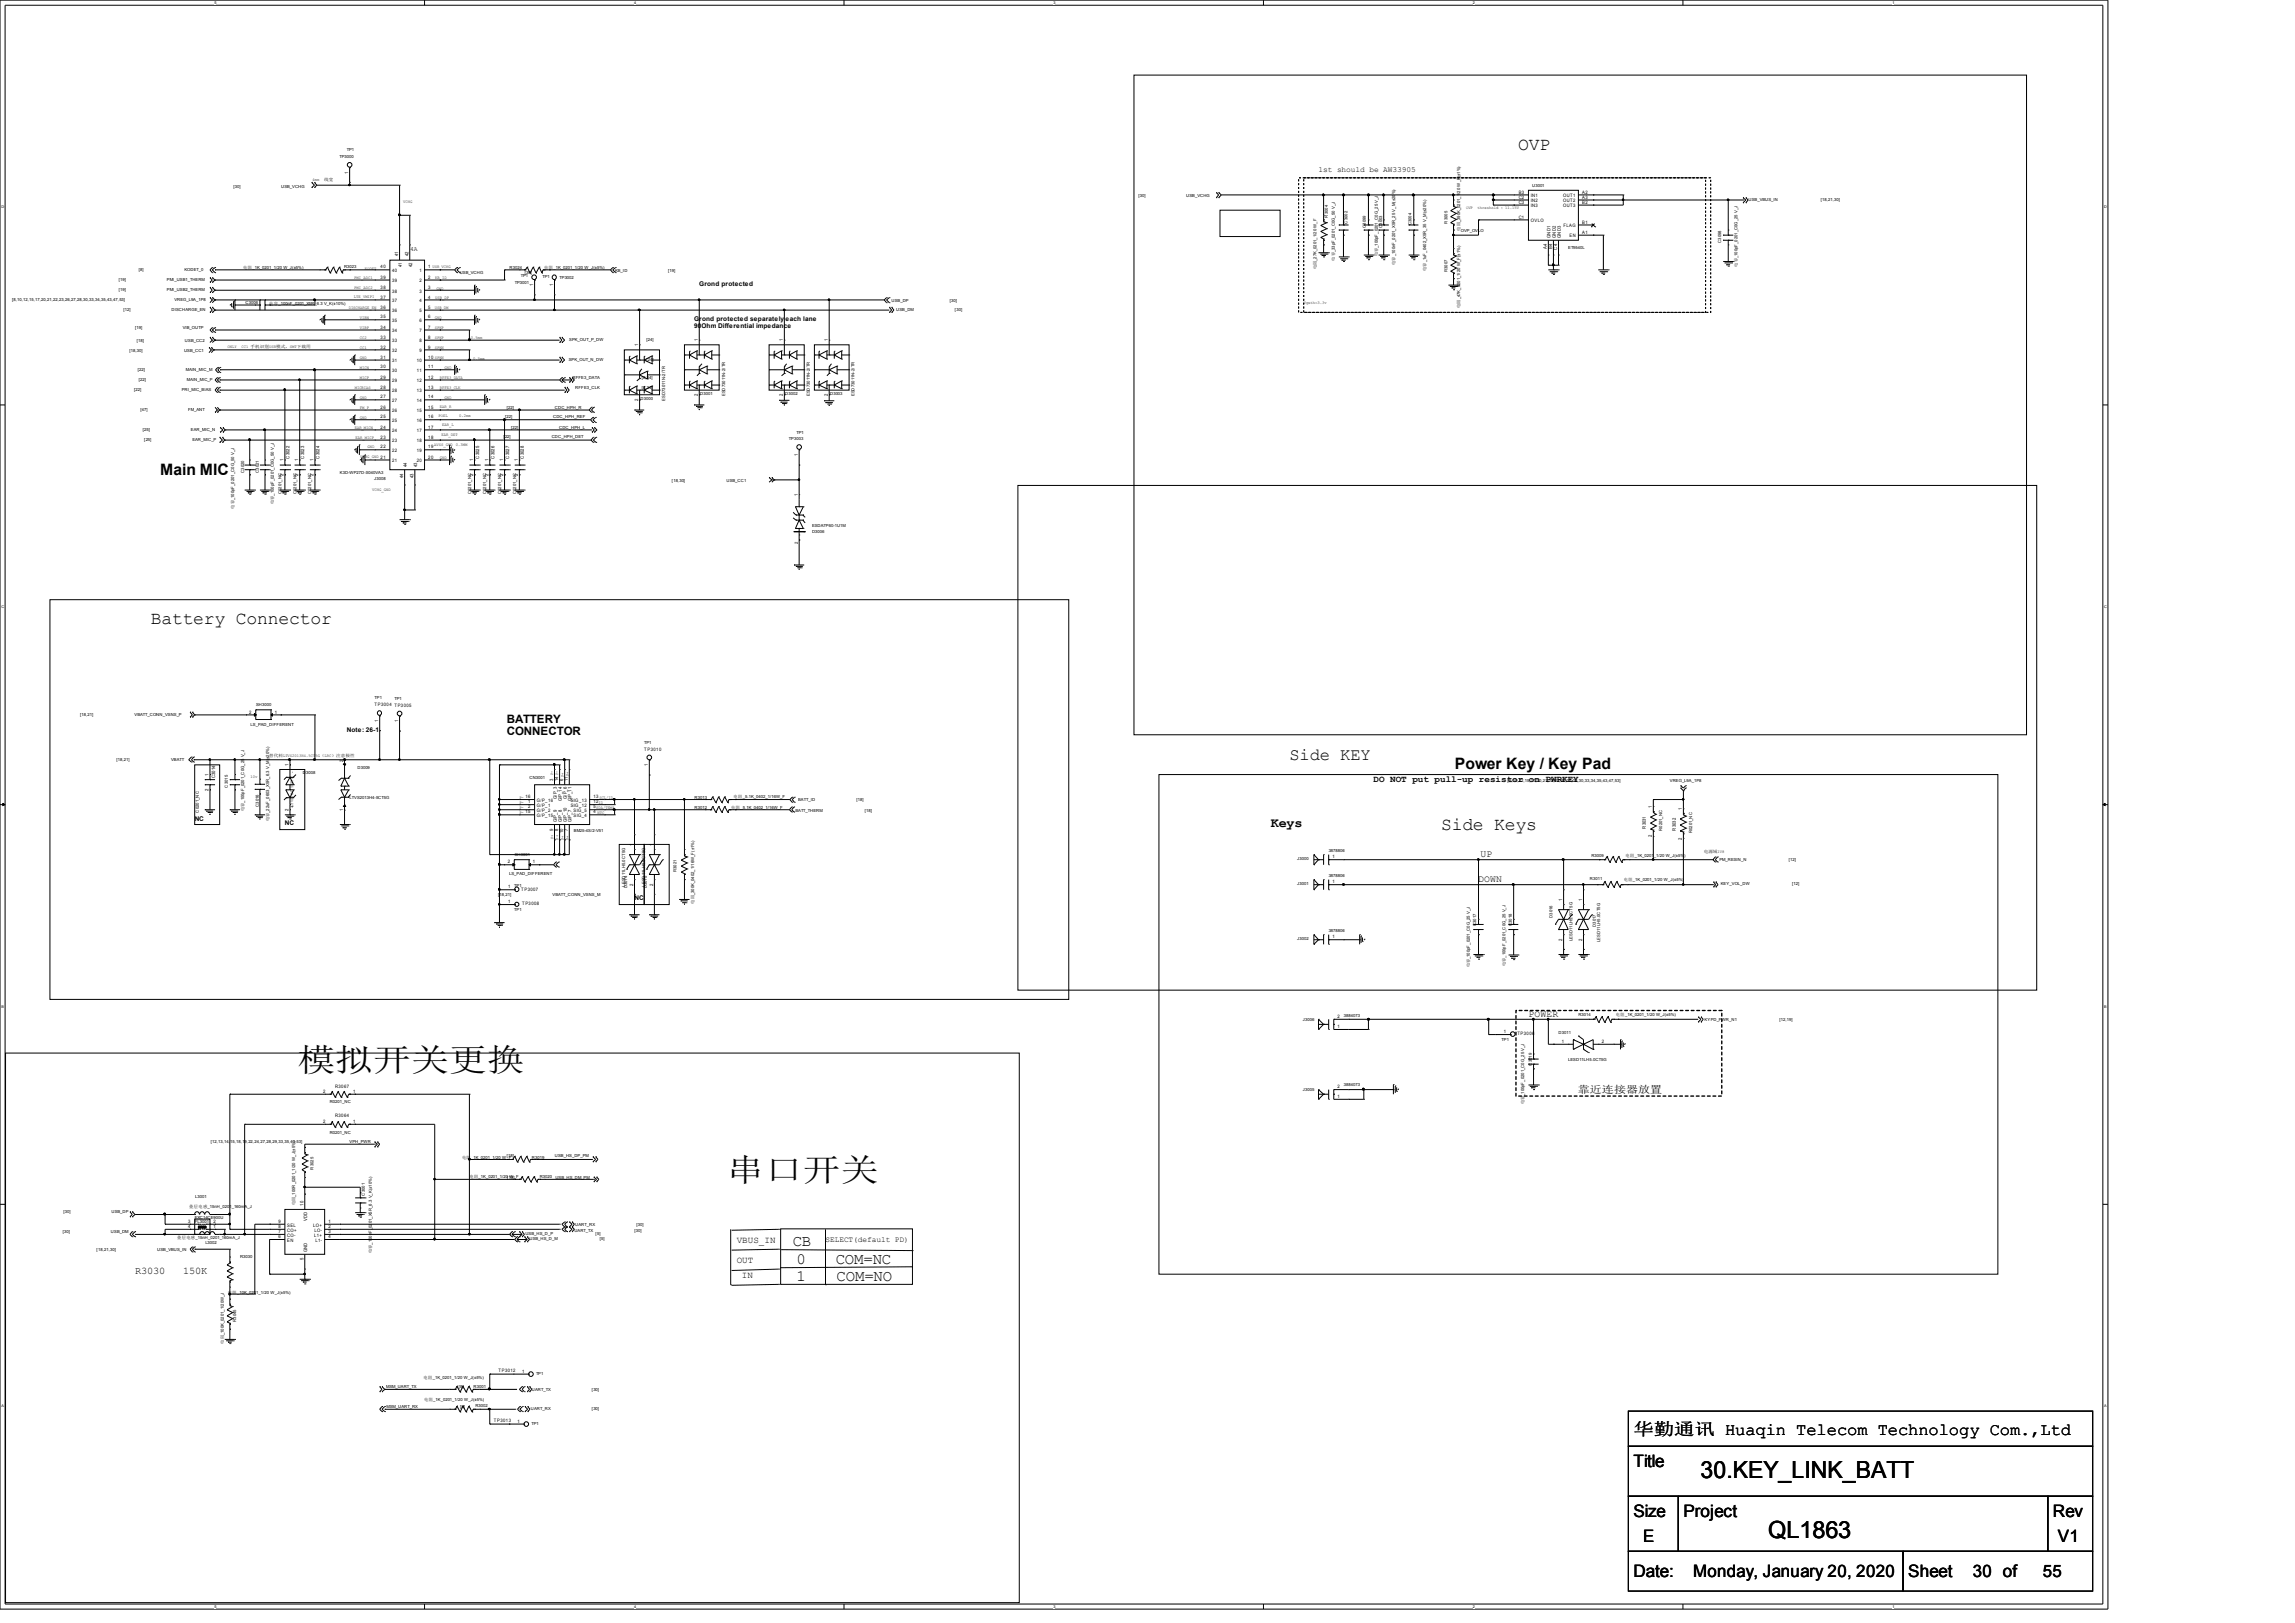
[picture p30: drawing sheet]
<svg xmlns="http://www.w3.org/2000/svg" width="420mm" height="297mm" viewBox="0 0 420 297" stroke-linecap="round" stroke-linejoin="round" font-family="sans-serif">
<defs><g id="words">
<g font-size="5.8">
<text x="54.4" y="196">模拟开关更换</text>
<text x="133.1" y="216.1">串口开关</text>
</g>
<g font-size="4.3">
<text x="311.3" y="270.5">30.KEY_LINK_BATT</text>
<text x="323.7" y="281.5">QL1863</text>
</g>
<g font-size="3.3">
<text x="278" y="27.4">OVP</text>
<text x="27.6" y="114.2">Battery Connector</text>
<text x="263.8" y="151.8">Side Keys</text>
</g>
<g font-size="3.1">
<text x="236.1" y="139.1">Side KEY</text>
<text x="299" y="262.6">华勤通讯 Huaqin Telecom Technology Com.,Ltd</text>
<text x="299" y="268.5">Title</text>
<text x="299" y="277.7">Size</text>
<text x="308.2" y="277.7">Project</text>
<text x="375.8" y="277.7">Rev</text>
<text x="300.8" y="282.2">E</text>
<text x="376.8" y="282.2">V1</text>
<text x="299" y="288.6">Date:</text>
<text x="310" y="288.6">Monday, January 20, 2020</text>
<text x="349.3" y="288.6">Sheet</text>
<text x="361.2" y="288.6">30 of</text>
<text x="374" y="288.6">55</text>
</g>
<g font-size="2.9">
<text x="29.3" y="86.9">Main MIC</text>
<text x="266.4" y="140.7">Power Key / Key Pad</text>
<text x="145.1" y="228">CB</text>
<text x="145.8" y="231.3">0</text>
<text x="153" y="231.4">COM=NC</text>
<text x="145.8" y="234.4">1</text>
<text x="153.2" y="234.5">COM=NO</text>
</g>
<text font-size="2.5" x="232.7" y="151.4">Keys</text>
<g font-size="2.1">
<text x="92.8" y="132.3">BATTERY</text>
<text x="92.8" y="134.5">CONNECTOR</text>
</g>
<g font-size="1.9">
<text x="288.9" y="200.1">靠近连接器放置</text>
<text x="24.7" y="233.1">R3030</text>
<text x="33.5" y="233.1">150K</text>
</g>
<g font-size="1.8">
<text x="270.6" y="161.5">DOWN</text>
<text x="271" y="156.9">UP</text>
<text x="279.8" y="186.2">POWER</text>
</g>
<g font-size="1.7">
<text x="251.5" y="143.2">DO NOT put pull-up resistor on PWRKEY</text>
<text x="134.9" y="227.5">VBUS_IN</text>
<text x="134.9" y="231.2">OUT</text>
<text x="135.8" y="234">IN</text>
</g>
<g font-size="1.4">
<text x="241.4" y="31.5">1st should be AW33905</text>
<text x="151.1" y="227.4">SELECT(default PD)</text>
</g>
<g font-size="1.2">
<text x="75.1" y="45.9">4A</text>
<text x="128" y="52.4">Grond protected</text>
<text x="127.1" y="58.8">Grond protected separately each lane</text>
<text x="127.1" y="60">90Ohm Differential impedance</text>
<text x="63.5" y="134">Note: 26-1</text>
<text x="35.6" y="150.2">NC</text>
<text x="52.2" y="151.1">NC</text>
<text x="116.2" y="164.8">NC</text>
</g>
<g font-size=".8">
<text x="62.1" y="28.9">TP3000</text>
<text x="63.5" y="27.7">TP1</text>
<text x="42.8" y="34.5">[30]</text>
<text x="51.5" y="34.5">USB_VCHG</text>
<text x="57.2" y="33">4mm</text>
<text x="59.4" y="33">线宽</text>
<text x="63.8" y="31.8" transform="rotate(-90 63.8 31.8)">1</text>
<text x="278" y="35.4">B3</text>
<text x="280.5" y="34.2">U3001</text>
<text x="289.6" y="35.4">A2</text>
<text x="73.8" y="37.1">VCHG</text>
<text x="208.4" y="36">[30]</text>
<text x="217.2" y="36">USB_VCHG</text>
<text x="243.1" y="39.8" transform="rotate(-90 243.1 39.8)">R3004</text>
<text x="246.7" y="40.9" transform="rotate(-90 246.7 40.9)">C3002</text>
<text x="250" y="41.7" transform="rotate(-90 250 41.7)">C3099</text>
<text x="253.1" y="41.7" transform="rotate(-90 253.1 41.7)">C3003</text>
<text x="258.4" y="41.3" transform="rotate(-90 258.4 41.3)">C3004</text>
<text x="265" y="40.9" transform="rotate(-90 265 40.9)">R3005</text>
<text x="268.4" y="38.3">OVP</text>
<text x="270.5" y="38.3">threshold : 11.15V</text>
<text x="278" y="40">C1</text>
<text x="278" y="36.4">C2</text>
<text x="278" y="37.3">C3</text>
<text x="280.2" y="36.1">IN1</text>
<text x="280.2" y="40.7">OVLO</text>
<text x="280.2" y="37">IN2</text>
<text x="280.2" y="38">IN3</text>
<text x="286.2" y="36.1">OUT1</text>
<text x="286.2" y="37">OUT2</text>
<text x="286.2" y="38">OUT3</text>
<text x="286.3" y="41.6">FLAG</text>
<text x="289.6" y="36.4">A3</text>
<text x="289.6" y="40.9">B1</text>
<text x="289.6" y="37.3">B2</text>
<text x="320.1" y="36.9">USB_VBUS_IN</text>
<text x="333.3" y="36.9">[18,21,30]</text>
<text x="72.9" y="46.9" transform="rotate(-90 72.9 46.9)">41</text>
<text x="74.8" y="46.9" transform="rotate(-90 74.8 46.9)">42</text>
<text x="244.3" y="47.7" transform="rotate(-90 244.3 47.7)">电容_33pF_0201_C0G_50 V_J</text>
<text x="252.2" y="46.9" transform="rotate(-90 252.2 46.9)">电容_100pF_0201_C0G_25 V_J</text>
<text x="267.3" y="42.2" transform="rotate(-90 267.3 42.2)">电阻_390K_0201_1/20 W_F(±1%)</text>
<text x="267.5" y="42.4">OVP_OVLO</text>
<text x="283.2" y="45.6" transform="rotate(-90 283.2 45.6)">A4</text>
<text x="283.9" y="43.5" transform="rotate(-90 283.9 43.5)">GND1</text>
<text x="284.1" y="45.6" transform="rotate(-90 284.1 45.6)">B4</text>
<text x="284.8" y="43.5" transform="rotate(-90 284.8 43.5)">GND2</text>
<text x="285.1" y="45.7" transform="rotate(-90 285.1 45.7)">C4</text>
<text x="285.8" y="43.5" transform="rotate(-90 285.8 43.5)">GND3</text>
<text x="287.1" y="45.6">ET9540L</text>
<text x="287.4" y="43.5">EN</text>
<text x="289.6" y="42.8">A1</text>
<text x="315.1" y="44.5" transform="rotate(-90 315.1 44.5)">C3098</text>
<text x="21.8" y="51.5">[19]</text>
<text x="21.8" y="53.3">[19]</text>
<text x="25.4" y="49.6">[8]</text>
<text x="30.6" y="51.5">PMI_USB1_THERM</text>
<text x="30.6" y="53.3">PMI_USB2_THERM</text>
<text x="33.8" y="49.6">KODET_0</text>
<text x="44.5" y="49.2">电阻_1K_0201_1/20 W_J(±5%)</text>
<text x="63" y="49.1">R3023</text>
<text x="64.9" y="51.1">PMI_ADC1</text>
<text x="64.9" y="52.9">PMI_ADC2</text>
<text x="66.8" y="49.4">KODET</text>
<text x="69.7" y="52.9">38</text>
<text x="69.7" y="51">39</text>
<text x="69.7" y="49.1">40</text>
<text x="71.8" y="53.5">38</text>
<text x="71.8" y="51.7">39</text>
<text x="71.8" y="49.8">40</text>
<text x="73.6" y="48.9" transform="rotate(-90 73.6 48.9)">41</text>
<text x="75.4" y="48.9" transform="rotate(-90 75.4 48.9)">42</text>
<text x="76.8" y="49.8">1</text>
<text x="76.8" y="51.7">2</text>
<text x="76.8" y="53.5">3</text>
<text x="78.4" y="49.1">1 USB_VCHG</text>
<text x="78.4" y="51">2</text>
<text x="78.4" y="52.9">3</text>
<text x="79.7" y="51">KB_ID</text>
<text x="79.9" y="53">GND</text>
<text x="84.2" y="50.2">USB_VCHG</text>
<text x="93.3" y="49.3">R3024</text>
<text x="94.2" y="52">TP3001</text>
<text x="95.3" y="50.7">TP1</text>
<text x="96.1" y="50.2">[30]</text>
<text x="97.6" y="52.4" transform="rotate(-90 97.6 52.4)">1</text>
<text x="99.3" y="50.9">TP1</text>
<text x="99.7" y="49.3">电阻_1K_0201_1/20 W_J(±5%)</text>
<text x="101.3" y="52.4" transform="rotate(-90 101.3 52.4)">1</text>
<text x="102.4" y="51.1">TP3002</text>
<text x="112.6" y="49.7">KB_ID</text>
<text x="122.3" y="49.7">[19]</text>
<text x="241" y="49.3" transform="rotate(-90 241 49.3)">电阻_27K_0201_1/20 W_F</text>
<text x="255.4" y="48.5" transform="rotate(-90 255.4 48.5)">电容_100nF_0201_X5R_25 V_M(±20%)</text>
<text x="261.1" y="49.6" transform="rotate(-90 261.1 49.6)">电容_1uF_0402_X5R_35 V_M(±20%)</text>
<text x="265" y="49.8" transform="rotate(-90 265 49.8)">R3007</text>
<text x="318.1" y="48.8" transform="rotate(-90 318.1 48.8)">电容_100pF_0201_C0G_25 V_J</text>
<text x="2.2" y="55.1">[8,10,12,15,17,20,21,22,23,26,27,28,30,33,34,35,43,47,53]</text>
<text x="22.6" y="57">[12]</text>
<text x="31.4" y="57">DISCHARGE_EN</text>
<text x="31.9" y="55.1">VREG_L9A_1P8</text>
<text x="45" y="55.7">C3006</text>
<text x="49.3" y="55.8">电容_100nF_0201_X5R_6.3 V_K(±10%)</text>
<text x="63.8" y="56.6">DISCHARGE_EN</text>
<text x="64.8" y="54.6">LTE_VMIPI</text>
<text x="65.9" y="58.4">VIBN</text>
<text x="69.7" y="58.3">35</text>
<text x="69.7" y="56.5">36</text>
<text x="69.7" y="54.6">37</text>
<text x="71.8" y="59">35</text>
<text x="71.8" y="57.2">36</text>
<text x="71.8" y="55.3">37</text>
<text x="76.8" y="55.3">4</text>
<text x="76.8" y="57.2">5</text>
<text x="76.8" y="59">6</text>
<text x="78.4" y="54.6">4</text>
<text x="78.4" y="56.5">5</text>
<text x="78.4" y="58.3">6</text>
<text x="79.6" y="58.4">GND</text>
<text x="79.6" y="56.6">USB_DM</text>
<text x="79.7" y="54.8">USB_DP</text>
<text x="163.2" y="55.2">USB_DP</text>
<text x="164.1" y="56.9">USB_DM</text>
<text x="173.9" y="55.2">[30]</text>
<text x="174.8" y="56.9">[30]</text>
<text x="238.7" y="55.7">Vgsth=3.3v</text>
<text x="267.3" y="56.3" transform="rotate(-90 267.3 56.3)">电阻_47K_0201_1/20 W_F(±1%)</text>
<text x="23.7" y="64.5">[18,30]</text>
<text x="24.7" y="60.2">[19]</text>
<text x="25.1" y="62.6">[18]</text>
<text x="33.4" y="60.2">VIB_OUTP</text>
<text x="33.7" y="64.5">USB_CC1</text>
<text x="33.9" y="62.6">USB_CC2</text>
<text x="41.7" y="63.6">ONLY</text>
<text x="44.2" y="63.6">CC1 手机识别USB模式，SMT下载用</text>
<text x="65.9" y="65.7">GND</text>
<text x="65.9" y="60.2">VIBP</text>
<text x="65.9" y="63.9">CC1</text>
<text x="65.9" y="62.1">CC2</text>
<text x="69.7" y="65.6">31</text>
<text x="69.7" y="63.8">32</text>
<text x="69.7" y="62">33</text>
<text x="69.7" y="60.1">34</text>
<text x="71.8" y="64.5">32</text>
<text x="71.8" y="62.7">33</text>
<text x="71.8" y="60.8">34</text>
<text x="76.8" y="60.8">7</text>
<text x="76.8" y="62.7">8</text>
<text x="76.8" y="64.5">9</text>
<text x="78.4" y="60.1">7</text>
<text x="78.4" y="62">8</text>
<text x="78.4" y="63.8">9</text>
<text x="78.4" y="65.6">10 SPKN</text>
<text x="79.6" y="62.1">SPKP</text>
<text x="79.6" y="60.2">SPKP</text>
<text x="79.6" y="63.9">SPKN</text>
<text x="86.2" y="62.1">0.5mm</text>
<text x="86.6" y="65.8">0.5mm</text>
<text x="104.2" y="62.3">SPK_OUT_P_DW</text>
<text x="116.8" y="63.4" transform="rotate(-90 116.8 63.4)">1</text>
<text x="118.4" y="62.3">[24]</text>
<text x="127.8" y="62.4" transform="rotate(-90 127.8 62.4)">1</text>
<text x="143.3" y="62.4" transform="rotate(-90 143.3 62.4)">1</text>
<text x="151.6" y="62.4" transform="rotate(-90 151.6 62.4)">1</text>
<text x="24.6" y="71.6">[22]</text>
<text x="25.2" y="67.9">[22]</text>
<text x="25.4" y="69.8">[22]</text>
<text x="33.3" y="71.6">PRI_MIC_BIAS</text>
<text x="34" y="67.9">MAIN_MIC_M</text>
<text x="34.2" y="69.8">MAIN_MIC_P</text>
<text x="64.9" y="71.2">MICBIAS</text>
<text x="65.9" y="67.6">MICN</text>
<text x="65.9" y="69.4">MICP</text>
<text x="69.7" y="71.1">28</text>
<text x="69.7" y="69.3">29</text>
<text x="69.7" y="67.4">30</text>
<text x="71.8" y="71.8">28</text>
<text x="71.8" y="70">29</text>
<text x="71.8" y="68.1">30</text>
<text x="71.8" y="66.3">31</text>
<text x="76.3" y="66.3">10</text>
<text x="76.3" y="68.1">11</text>
<text x="76.3" y="70">12</text>
<text x="76.3" y="71.8">13</text>
<text x="78.4" y="67.4">11</text>
<text x="78.4" y="69.3">12</text>
<text x="78.4" y="71.1">13</text>
<text x="80.5" y="69.4">RFFE3_DATA</text>
<text x="80.5" y="71.2">RFFE3_CLK</text>
<text x="81.4" y="67.6">GND</text>
<text x="104.1" y="66.1">SPK_OUT_N_DW</text>
<text x="104.8" y="69.4">RFFE3_DATA</text>
<text x="105.3" y="71.2">RFFE3_CLK</text>
<text x="117.5" y="69.4">[8,34]</text>
<text x="117.5" y="71.2">[8,34]</text>
<text x="118.4" y="66.1">[24]</text>
<text x="25.7" y="75.2">[47]</text>
<text x="34.5" y="75.2">FM_ANT</text>
<text x="65.9" y="73">GND</text>
<text x="65.9" y="74.9">FM_P</text>
<text x="65.9" y="76.7">GND</text>
<text x="69.7" y="76.6">25</text>
<text x="69.7" y="74.8">26</text>
<text x="69.7" y="72.9">27</text>
<text x="71.8" y="77.2">25</text>
<text x="71.8" y="75.5">26</text>
<text x="71.8" y="73.6">27</text>
<text x="76.3" y="73.6">14</text>
<text x="76.3" y="75.5">15</text>
<text x="76.3" y="77.2">16</text>
<text x="78.4" y="72.9">14</text>
<text x="78.4" y="74.8">15</text>
<text x="78.4" y="76.6">16</text>
<text x="80.3" y="76.2">POEL</text>
<text x="80.5" y="74.6">EAR_R</text>
<text x="80.9" y="77.9">EAR_L</text>
<text x="81.4" y="73.1">GND</text>
<text x="84.1" y="76.4">0.2mm</text>
<text x="92.5" y="76.5">[22]</text>
<text x="92.8" y="74.9">[22]</text>
<text x="101.3" y="76.5">CDC_HPH_REF</text>
<text x="101.6" y="74.9">CDC_HPH_R</text>
<text x="116.8" y="73.3" transform="rotate(-90 116.8 73.3)">2</text>
<text x="117.3" y="73.3">D3000</text>
<text x="121.8" y="73.3" transform="rotate(-90 121.8 73.3)">ESD73011N-2/TR</text>
<text x="127.8" y="72.5" transform="rotate(-90 127.8 72.5)">2</text>
<text x="128.2" y="72.3">D3001</text>
<text x="132.8" y="72.5" transform="rotate(-90 132.8 72.5)">ESD73011N-2/TR</text>
<text x="143.3" y="72.5" transform="rotate(-90 143.3 72.5)">2</text>
<text x="143.8" y="72.3">D3002</text>
<text x="148.3" y="72.5" transform="rotate(-90 148.3 72.5)">ESD73011N-2/TR</text>
<text x="151.6" y="72.5" transform="rotate(-90 151.6 72.5)">2</text>
<text x="152" y="72.3">D3003</text>
<text x="156.5" y="72.5" transform="rotate(-90 156.5 72.5)">ESD73011N-2/TR</text>
<text x="26.2" y="78.9">[25]</text>
<text x="26.4" y="80.7">[25]</text>
<text x="35" y="78.9">EAR_MIC_N</text>
<text x="35.2" y="80.7">EAR_MIC_P</text>
<text x="53" y="83.9" transform="rotate(-90 53 83.9)">C3022</text>
<text x="55.7" y="83.9" transform="rotate(-90 55.7 83.9)">C3023</text>
<text x="58.5" y="83.9" transform="rotate(-90 58.5 83.9)">C3024</text>
<text x="64.9" y="78.5">EAR_MICN</text>
<text x="65.1" y="80.4">EAR_MICP</text>
<text x="66" y="83.8">VCHG_GND 21</text>
<text x="67.3" y="81.9">GND</text>
<text x="69.7" y="82.1">22</text>
<text x="69.7" y="80.3">23</text>
<text x="69.7" y="78.4">24</text>
<text x="71.8" y="82.7">22</text>
<text x="71.8" y="81">23</text>
<text x="71.8" y="79.1">24</text>
<text x="76.3" y="79.1">17</text>
<text x="76.3" y="81">18</text>
<text x="76.3" y="82.7">19</text>
<text x="78.4" y="78.4">17</text>
<text x="78.4" y="80.3">18</text>
<text x="78.4" y="82.1">19</text>
<text x="78.4" y="83.9">20</text>
<text x="79.5" y="81.6">AVSS_GND</text>
<text x="80.9" y="79.9">EAR_DET</text>
<text x="83.5" y="81.6">0.3MM</text>
<text x="87.7" y="83.9" transform="rotate(-90 87.7 83.9)">C3025</text>
<text x="90.5" y="83.9" transform="rotate(-90 90.5 83.9)">C3026</text>
<text x="92.2" y="80.2">[22]</text>
<text x="93.2" y="83.9" transform="rotate(-90 93.2 83.9)">C3027</text>
<text x="93.6" y="78.5">[22]</text>
<text x="95.9" y="83.9" transform="rotate(-90 95.9 83.9)">C3028</text>
<text x="101" y="80.2">CDC_HPH_DET</text>
<text x="102.4" y="78.5">CDC_HPH_L</text>
<text x="144.4" y="80.5">TP3003</text>
<text x="145.8" y="79.4">TP1</text>
<text x="146" y="83.4" transform="rotate(-90 146 83.4)">1</text>
<text x="44.7" y="86.6" transform="rotate(-90 44.7 86.6)">C3020</text>
<text x="47.4" y="86.6" transform="rotate(-90 47.4 86.6)">C3021</text>
<text x="51.9" y="87.1" transform="rotate(-90 51.9 87.1)">2</text>
<text x="51.9" y="84.4" transform="rotate(-90 51.9 84.4)">1</text>
<text x="54.6" y="87.1" transform="rotate(-90 54.6 87.1)">2</text>
<text x="54.6" y="84.4" transform="rotate(-90 54.6 84.4)">1</text>
<text x="57.4" y="87.1" transform="rotate(-90 57.4 87.1)">2</text>
<text x="57.4" y="84.4" transform="rotate(-90 57.4 84.4)">1</text>
<text x="62.2" y="86.7">K3D-WP27D-S040VA3</text>
<text x="68.2" y="89.9">VCHG_GND</text>
<text x="68.5" y="87.8">J3008</text>
<text x="71.8" y="84.6">21</text>
<text x="73.8" y="87.5" transform="rotate(-90 73.8 87.5)">44</text>
<text x="74.5" y="85.5" transform="rotate(-90 74.5 85.5)">44</text>
<text x="75.7" y="87.5" transform="rotate(-90 75.7 87.5)">43</text>
<text x="76.3" y="84.6">20</text>
<text x="76.4" y="85.5" transform="rotate(-90 76.4 85.5)">43</text>
<text x="80.5" y="84">GND</text>
<text x="86.6" y="87.1" transform="rotate(-90 86.6 87.1)">2</text>
<text x="86.6" y="84.4" transform="rotate(-90 86.6 84.4)">1</text>
<text x="89.4" y="87.1" transform="rotate(-90 89.4 87.1)">2</text>
<text x="89.4" y="84.4" transform="rotate(-90 89.4 84.4)">1</text>
<text x="92.1" y="87.1" transform="rotate(-90 92.1 87.1)">2</text>
<text x="92.1" y="84.4" transform="rotate(-90 92.1 84.4)">1</text>
<text x="94.8" y="87.1" transform="rotate(-90 94.8 87.1)">2</text>
<text x="94.8" y="84.4" transform="rotate(-90 94.8 84.4)">1</text>
<text x="123" y="88.3">[18,30]</text>
<text x="133" y="88.3">USB_CC1</text>
<text x="42.8" y="93.1" transform="rotate(-90 42.8 93.1)">电容_100pF_0201_C0G_50 V_J</text>
<text x="50.1" y="92.2" transform="rotate(-90 50.1 92.2)">电容_100pF_0201_C0G_50 V_J</text>
<text x="51.6" y="90.5" transform="rotate(-90 51.6 90.5)">C0201_NC</text>
<text x="54.3" y="90.5" transform="rotate(-90 54.3 90.5)">C0201_NC</text>
<text x="57" y="90.5" transform="rotate(-90 57 90.5)">C0201_NC</text>
<text x="86.3" y="90.5" transform="rotate(-90 86.3 90.5)">C0201_NC</text>
<text x="89" y="90.5" transform="rotate(-90 89 90.5)">C0201_NC</text>
<text x="91.8" y="90.5" transform="rotate(-90 91.8 90.5)">C0201_NC</text>
<text x="94.5" y="90.5" transform="rotate(-90 94.5 90.5)">C0201_NC</text>
<text x="146" y="90.8" transform="rotate(-90 146 90.8)">1</text>
<text x="146" y="99.6" transform="rotate(-90 146 99.6)">2</text>
<text x="148.7" y="97.6">D3006</text>
<text x="148.7" y="96.5">ESDA7P60-1U1M</text>
<text x="14.6" y="131.1">[18,21]</text>
<text x="24.6" y="131.1">VBATT_CONN_VSNS_P</text>
<text x="45.6" y="130.6">2</text>
<text x="46.9" y="129.2">SH3000</text>
<text x="50.3" y="130.6">1</text>
<text x="68.6" y="129.1">TP3004 TP3005</text>
<text x="68.6" y="128">TP1</text>
<text x="72.2" y="128.1">TP1</text>
<text x="45.9" y="132.8">LS_PAD_DIFFERENT</text>
<text x="69.3" y="132.1" transform="rotate(-90 69.3 132.1)">1</text>
<text x="72.9" y="132.2" transform="rotate(-90 72.9 132.2)">1</text>
<text x="117.9" y="137.4">TP3010</text>
<text x="117.9" y="136.2">TP1</text>
<text x="21.3" y="139.2">[18,21]</text>
<text x="31.3" y="139.2">VBATT</text>
<text x="38.2" y="142" transform="rotate(-90 38.2 142)">1</text>
<text x="39.4" y="142.4" transform="rotate(-90 39.4 142.4)">C3014</text>
<text x="45.9" y="142.4">10v</text>
<text x="49.3" y="138.6">替代料LTVS2013H4.5CT5G（LRC）注意极性</text>
<text x="52.8" y="140.2" transform="rotate(-90 52.8 140.2)">1</text>
<text x="53.8" y="141.5" transform="rotate(-90 53.8 141.5)">-</text>
<text x="55.5" y="141.6">D3008</text>
<text x="62.8" y="139.4" transform="rotate(-90 62.8 139.4)">2</text>
<text x="65.4" y="140.8">D3009</text>
<text x="96.9" y="142.5">CN3001</text>
<text x="101.3" y="142.9" transform="rotate(-90 101.3 142.9)">3</text>
<text x="101.3" y="141.9" transform="rotate(-90 101.3 141.9)">P-</text>
<text x="102.2" y="142.9" transform="rotate(-90 102.2 142.9)">14 P-</text>
<text x="103.1" y="142.9" transform="rotate(-90 103.1 142.9)">6 P+</text>
<text x="104" y="142.9" transform="rotate(-90 104 142.9)">11P+</text>
<text x="118.6" y="140.2" transform="rotate(-90 118.6 140.2)">1</text>
<text x="276" y="143">[8,10,12,15,17,20,21,22,23,26,27,28,30,33,34,35,43,47,53]</text>
<text x="305.7" y="143">VREG_L9A_1P8</text>
<text x="36.4" y="148.7" transform="rotate(-90 36.4 148.7)">C0201_NC</text>
<text x="38.2" y="144.7" transform="rotate(-90 38.2 144.7)">2</text>
<text x="41.7" y="144.1" transform="rotate(-90 41.7 144.1)">C3015</text>
<text x="44.7" y="148.4" transform="rotate(-90 44.7 148.4)">电容_100pF_0201_C0G_25 V_J</text>
<text x="47.4" y="147.7" transform="rotate(-90 47.4 147.7)">C3016</text>
<text x="52.8" y="148.4" transform="rotate(-90 52.8 148.4)">2</text>
<text x="53.8" y="147.9" transform="rotate(-90 53.8 147.9)">+LTVS8H4 5CT5G</text>
<text x="62.8" y="148.4" transform="rotate(-90 62.8 148.4)">1</text>
<text x="64" y="146.2">LTVS2013H4-5CT5G</text>
<text x="95.1" y="149">P- 15</text>
<text x="95.1" y="146.2">P- 16</text>
<text x="95.1" y="148.1">P-</text>
<text x="95.1" y="147.1">P-</text>
<text x="96.7" y="147">1</text>
<text x="96.7" y="147.9">2</text>
<text x="98.3" y="147.7">G/P_1</text>
<text x="98.3" y="148.6">G/P_2</text>
<text x="98.3" y="149.5">G/P_15</text>
<text x="98.3" y="146.8">G/P_16</text>
<text x="101.9" y="146.2" transform="rotate(-90 101.9 146.2)">G/P_3</text>
<text x="102.9" y="146.7" transform="rotate(-90 102.9 146.7)">G/P_14</text>
<text x="103.8" y="146.2" transform="rotate(-90 103.8 146.2)">G/P_6</text>
<text x="104.5" y="147.7">SIG_12</text>
<text x="104.5" y="146.8">SIG_13</text>
<text x="104.6" y="146.7" transform="rotate(-90 104.6 146.7)">G/P_11</text>
<text x="105" y="149.5">SIG_4</text>
<text x="105" y="148.6">SIG_5</text>
<text x="108.6" y="148.9">4 NTC</text>
<text x="108.6" y="147.9">5SDA/TEMP</text>
<text x="108.6" y="147">12ID</text>
<text x="108.6" y="146.1">13 SCL/ID</text>
<text x="127.2" y="146.2">R3013</text>
<text x="127.2" y="148">R3012</text>
<text x="133.9" y="148.1">电阻_5.1K_0402_1/16W_F</text>
<text x="134.3" y="146">电阻_5.1K_0402_1/16W_F</text>
<text x="145.6" y="148.5">BATT_THERM</text>
<text x="146.1" y="146.6">BATT_ID</text>
<text x="156.8" y="146.6">[18]</text>
<text x="158.3" y="148.5">[18]</text>
<text x="302.4" y="147.9" transform="rotate(-90 302.4 147.9)">1</text>
<text x="307.9" y="148.2" transform="rotate(-90 307.9 148.2)">1</text>
<text x="49.3" y="150.3" transform="rotate(-90 49.3 150.3)">电容_22uF_0603_X5R_6.3 V_M(±20%)</text>
<text x="101.3" y="152" transform="rotate(-90 101.3 152)">9</text>
<text x="101.3" y="153.6" transform="rotate(-90 101.3 153.6)">P+</text>
<text x="101.9" y="150.5" transform="rotate(-90 101.9 150.5)">G/P_9</text>
<text x="102.2" y="152" transform="rotate(-90 102.2 152)">8</text>
<text x="102.3" y="153.7" transform="rotate(-90 102.3 153.7)">P+</text>
<text x="102.9" y="150.5" transform="rotate(-90 102.9 150.5)">G/P_8</text>
<text x="103.2" y="153.8" transform="rotate(-90 103.2 153.8)">P+ 10</text>
<text x="103.8" y="150.5" transform="rotate(-90 103.8 150.5)">G/P_10</text>
<text x="104" y="152" transform="rotate(-90 104 152)">7</text>
<text x="104.1" y="153.8" transform="rotate(-90 104.1 153.8)">P+</text>
<text x="104.6" y="150.5" transform="rotate(-90 104.6 150.5)">G/P_7</text>
<text x="105.1" y="152.3">BM25-4S/2-V51</text>
<text x="115.9" y="154.8" transform="rotate(-90 115.9 154.8)">1</text>
<text x="119.5" y="154.8" transform="rotate(-90 119.5 154.8)">1</text>
<text x="243.2" y="156">3878806</text>
<text x="301.3" y="151.7" transform="rotate(-90 301.3 151.7)">R3031</text>
<text x="302.4" y="153.3" transform="rotate(-90 302.4 153.3)">2</text>
<text x="304.3" y="152.1" transform="rotate(-90 304.3 152.1)">R0201_NC</text>
<text x="306.8" y="152" transform="rotate(-90 306.8 152)">R3032</text>
<text x="307.9" y="153.7" transform="rotate(-90 307.9 153.7)">2</text>
<text x="309.8" y="152.5" transform="rotate(-90 309.8 152.5)">R0201_NC</text>
<text x="93" y="158">2</text>
<text x="93.2" y="160.2">LS_PAD_DIFFERENT</text>
<text x="94.2" y="156.7">SH3001</text>
<text x="97.5" y="158">1</text>
<text x="123.9" y="159.6" transform="rotate(-90 123.9 159.6)">R3021</text>
<text x="237.5" y="157.4">J3000</text>
<text x="237.5" y="162">J3001</text>
<text x="243.2" y="160.6">3878806</text>
<text x="243.9" y="157.1">1</text>
<text x="243.9" y="161.7">1</text>
<text x="291.1" y="161.1">R3011</text>
<text x="291.3" y="156.8">R3009</text>
<text x="297.3" y="161.3">电阻_1K_0201_1/20 W_J(±5%)</text>
<text x="297.6" y="156.9">电阻_1K_0201_1/20 W_J(±5%)</text>
<text x="311.9" y="156.2">电源域1V8</text>
<text x="314.8" y="157.5">PM_RESIN_N</text>
<text x="315" y="162">KEY_VOL_DW</text>
<text x="327.5" y="157.5">[12]</text>
<text x="328.1" y="162">[12]</text>
<text x="91.2" y="164">[18,21]</text>
<text x="93" y="165.3">1</text>
<text x="93" y="162.6">1</text>
<text x="94.1" y="166.7">TP1</text>
<text x="94.1" y="162.2">TP1</text>
<text x="95.4" y="163">TP3007</text>
<text x="95.6" y="165.7">TP3008</text>
<text x="101.2" y="164">VBATT_CONN_VSNS_M</text>
<text x="114.5" y="162.2" transform="rotate(-90 114.5 162.2)">LESD11LH5.0CT5G</text>
<text x="114.8" y="162.6" transform="rotate(-90 114.8 162.6)">D3014</text>
<text x="115.9" y="162.1" transform="rotate(-90 115.9 162.1)">2</text>
<text x="118.1" y="162.2" transform="rotate(-90 118.1 162.2)">LESD11LH5.0CT5G</text>
<text x="118.4" y="162.6" transform="rotate(-90 118.4 162.6)">D3015</text>
<text x="119.5" y="162.1" transform="rotate(-90 119.5 162.1)">2</text>
<text x="127.1" y="165.4" transform="rotate(-90 127.1 165.4)">电阻_300K_0402_1/16W_F(±1%)</text>
<text x="286" y="164.9" transform="rotate(-90 286 164.9)">1</text>
<text x="289.6" y="164.9" transform="rotate(-90 289.6 164.9)">1</text>
<text x="237.5" y="172.1">J3002</text>
<text x="243.2" y="170.6">3878806</text>
<text x="243.9" y="171.7">1</text>
<text x="270.3" y="169.5" transform="rotate(-90 270.3 169.5)">C3017</text>
<text x="276.8" y="169.5" transform="rotate(-90 276.8 169.5)">C3018</text>
<text x="284.2" y="168" transform="rotate(-90 284.2 168)">D3016</text>
<text x="286" y="172.2" transform="rotate(-90 286 172.2)">2</text>
<text x="287.9" y="172.2" transform="rotate(-90 287.9 172.2)">LESD11LH5.0CT5G</text>
<text x="289.6" y="172.2" transform="rotate(-90 289.6 172.2)">2</text>
<text x="292.2" y="169.6" transform="rotate(-90 292.2 169.6)">D3017</text>
<text x="292.9" y="172.4" transform="rotate(-90 292.9 172.4)">LESD11LH5.0CT5G</text>
<text x="269.1" y="177.1" transform="rotate(-90 269.1 177.1)">电容_100pF_0201_C0G_25 V_J</text>
<text x="275.6" y="176.8" transform="rotate(-90 275.6 176.8)">电容_100pF_0201_C0G_25 V_J</text>
<text x="289" y="186">R3014</text>
<text x="295.8" y="186">电阻_1K_0201_1/20 W_J(±5%)</text>
<text x="238.5" y="186.9">J3006</text>
<text x="244.9" y="188.2">1</text>
<text x="244.9" y="186.3">2</text>
<text x="246" y="186">3884073</text>
<text x="274.9" y="190.4">TP1</text>
<text x="275.3" y="189.1">1</text>
<text x="277.8" y="189.5">TP3006</text>
<text x="285.3" y="189.2">D3011</text>
<text x="285.9" y="190.9">1</text>
<text x="293.3" y="190.9">2</text>
<text x="312.1" y="186.8">KYPD_PWR_N1</text>
<text x="325.8" y="186.8">[12,19]</text>
<text x="280.4" y="195" transform="rotate(-90 280.4 195)">C3019</text>
<text x="287.1" y="194.3">LESD11LH5.0CT5G</text>
<text x="59.2" y="200">2</text>
<text x="60.4" y="202">R0201_NC</text>
<text x="61.4" y="199.1">R3067</text>
<text x="64.7" y="200">1</text>
<text x="238.5" y="199.7">J3005</text>
<text x="244.9" y="200.9">1</text>
<text x="244.9" y="199.2">2</text>
<text x="246" y="198.8">3884073</text>
<text x="279.1" y="202.1" transform="rotate(-90 279.1 202.1)">电容</text>
<text x="279.1" y="200.6" transform="rotate(-90 279.1 200.6)">_100pF_0201_C0G_25 V_J</text>
<text x="38.6" y="209.2">[12,13,14,15,18,19,22,24,27,28,29,33,35,43,53]</text>
<text x="59.2" y="205.5">2</text>
<text x="60.4" y="207.5">R0201_NC</text>
<text x="61.4" y="204.5">R3064</text>
<text x="64" y="209.2">VPH_PWR</text>
<text x="64.7" y="205.5">1</text>
<text x="57.4" y="214.1" transform="rotate(-90 57.4 214.1)">R3025</text>
<text x="84.6" y="212">电阻_1K_0201_1/20 W_F</text>
<text x="85.9" y="215.7">电阻_1K_0201_1/20 W_F</text>
<text x="92.8" y="211.7">[18]</text>
<text x="92.9" y="215.8">[18]</text>
<text x="97.4" y="212">R3019</text>
<text x="98.8" y="215.7">R3020</text>
<text x="101.6" y="211.7">USB_HS_DP_PM</text>
<text x="101.7" y="215.8">USB_HS_DM_PM</text>
<text x="11.6" y="221.9">[30]</text>
<text x="20.4" y="221.9">USB_DP</text>
<text x="34.6" y="221.1">叠层电感_15nH_0201_160mA_J</text>
<text x="35.7" y="219.3">L3001</text>
<text x="54" y="220.6" transform="rotate(-90 54 220.6)">电阻_100R_0201_1/20 W_J(±5%)</text>
<text x="55.5" y="220.7" transform="rotate(-90 55.5 220.7)">10</text>
<text x="66.8" y="218.8" transform="rotate(-90 66.8 218.8)">C3001</text>
<text x="11.5" y="225.6">[30]</text>
<text x="20.3" y="225.6">USB_DM</text>
<text x="32.4" y="226.7">叠层电感_15nH_0201_160mA_J</text>
<text x="34.5" y="223.8">3</text>
<text x="34.5" y="224.7">4</text>
<text x="35.6" y="223.9">FL3001</text>
<text x="35.6" y="223">EXC14CE900U</text>
<text x="37.6" y="227.6">L3002</text>
<text x="39.1" y="224.7">1</text>
<text x="39.1" y="223.8">2</text>
<text x="51" y="226.6">6</text>
<text x="51" y="225.7">7</text>
<text x="51" y="224.7">8</text>
<text x="51" y="223.8">9</text>
<text x="52.6" y="227.3">EN</text>
<text x="52.6" y="226.3">CO-</text>
<text x="52.6" y="225.4">CO+</text>
<text x="52.6" y="224.5">SEL</text>
<text x="56.2" y="223.5" transform="rotate(-90 56.2 223.5)">VDD</text>
<text x="57.3" y="224.5">LO+</text>
<text x="57.5" y="226.3">L1+</text>
<text x="57.6" y="225.4">LO-</text>
<text x="57.7" y="227.3">L1-</text>
<text x="60.1" y="223.8">1</text>
<text x="60.1" y="224.7">2</text>
<text x="60.1" y="225.7">3</text>
<text x="60.1" y="226.6">4</text>
<text x="96.2" y="226.1">USB_HS_D_P</text>
<text x="96.9" y="227">USB_HS_D_M</text>
<text x="105.2" y="225.4">UART_TX</text>
<text x="105.3" y="224.3">UART_RX</text>
<text x="109.1" y="226.1">[5]</text>
<text x="109.8" y="227">[5]</text>
<text x="116.2" y="225.4">[30]</text>
<text x="116.5" y="224.3">[30]</text>
<text x="17.7" y="228.9">[18,21,30]</text>
<text x="28.8" y="228.9">USB_VBUS_IN</text>
<text x="43.9" y="230.3">R3030</text>
<text x="55.5" y="230.7" transform="rotate(-90 55.5 230.7)">5</text>
<text x="56.2" y="229.1" transform="rotate(-90 56.2 229.1)">GND</text>
<text x="68.1" y="229.3" transform="rotate(-90 68.1 229.3)">电容_100nF_0201_X5R_6.3 V_K(±10%)</text>
<text x="41.7" y="236.8">电阻_10K_0201_1/20 W_J(±5%)</text>
<text x="41" y="245.9" transform="rotate(-90 41 245.9)">电阻_100K_0201_1/20W_J</text>
<text x="43.3" y="241.9" transform="rotate(-90 43.3 241.9)">R3045</text>
<text x="91.3" y="251.1">TP3012</text>
<text x="95.6" y="251.2">1</text>
<text x="98.1" y="251.6">TP1</text>
<text x="70.7" y="254">MSM_UART_TX</text>
<text x="70.8" y="257.7">MSM_UART_RX</text>
<text x="77.6" y="252.3">电阻_1K_0201_1/20 W_J(±5%)</text>
<text x="77.6" y="256.5">电阻_1K_0201_1/20 W_J(±5%)</text>
<text x="84" y="254">[8]</text>
<text x="84.2" y="257.7">[8]</text>
<text x="86.7" y="253.9">R3001</text>
<text x="87" y="257.6">R3002</text>
<text x="97.4" y="254.6">UART_TX</text>
<text x="108.4" y="254.6">[30]</text>
<text x="90.4" y="260.2">TP3013</text>
<text x="94.7" y="260.4">1</text>
<text x="97.2" y="258.1">UART_RX</text>
<text x="97.3" y="260.7">TP1</text>
<text x="108.4" y="258.1">[30]</text>
</g>
<g font-size=".7">
<text x="39.3" y=".8">5</text>
<text x="116.1" y=".8">4</text>
<text x="192.9" y=".8">3</text>
<text x="269.7" y=".8">2</text>
<text x="346.5" y=".8">1</text>
<text x=".3" y="38.1">D</text>
<text x="385.2" y="38.1">D</text>
<text x=".3" y="111.3">C</text>
<text x="385.2" y="111.3">C</text>
<text x=".3" y="184.4">B</text>
<text x="385.2" y="184.4">B</text>
<text x=".3" y="257.6">A</text>
<text x="385.2" y="257.6">A</text>
<text x="39.3" y="294.3">5</text>
<text x="116.1" y="294.3">4</text>
<text x="192.9" y="294.3">3</text>
<text x="269.7" y="294.3">2</text>
<text x="346.5" y="294.3">1</text>
</g>
</g></defs>
<path d="M0 0h385.9v294.5h-385.9zM.9 1h384.1v292.6h-384.1z" fill="none" stroke="#000" stroke-width=".18"/>
<g fill="#fff">
<path d="M39.3 .2h.2v.7h-.2z"/>
<path d="M39.3 293.7h.2v.7h-.2z"/>
</g>
<path d="M77.7 0v1M77.7 293.6v.9" fill="none" stroke="#000" stroke-width=".18"/>
<g fill="#fff">
<path d="M116.1 .2h.2v.7h-.2z"/>
<path d="M116.1 293.7h.2v.7h-.2z"/>
</g>
<path d="M154.5 0v1M154.5 293.6v.9" fill="none" stroke="#000" stroke-width=".18"/>
<g fill="#fff">
<path d="M192.9 .2h.2v.7h-.2z"/>
<path d="M192.9 293.7h.2v.7h-.2z"/>
</g>
<path d="M231.3 0v1M231.3 293.6v.9" fill="none" stroke="#000" stroke-width=".18"/>
<g fill="#fff">
<path d="M269.7 .2h.2v.7h-.2z"/>
<path d="M269.7 293.7h.2v.7h-.2z"/>
</g>
<path d="M308.1 0v1M308.1 293.6v.9" fill="none" stroke="#000" stroke-width=".18"/>
<g fill="#fff">
<path d="M346.5 .2h.2v.7h-.2z"/>
<path d="M346.5 293.7h.2v.7h-.2z"/>
<path d="M.3 37.5h.3v.7h-.3z"/>
<path d="M385.2 37.5h.4v.7h-.4z"/>
<path d="M.3 110.7h.3v.7h-.3z"/>
<path d="M385.2 110.7h.4v.7h-.4z"/>
</g>
<path d="M0 74.1h.9M385 74.1h.9" fill="none" stroke="#000" stroke-width=".18"/>
<g fill="#fff">
<path d="M.3 183.8h.3v.7h-.3z"/>
<path d="M385.2 183.8h.4v.7h-.4z"/>
</g>
<path d="M0 147.3h.9M385 147.3h.9" fill="none" stroke="#000" stroke-width=".18"/>
<path d="M.5 147l.4 .3-.4 .1zM385 147.3l.4-.3v.4z" fill="#000" stroke="#000" stroke-width=".18"/>
<g fill="#fff">
<path d="M.3 257h.3v.7h-.3z"/>
<path d="M385.2 257h.4v.7h-.4z"/>
</g>
<g fill="none" stroke="#000" stroke-width=".18">
<path d="M207.6 13.7h163.4v120.8h-163.4zM57.1 33.4h.1M57.1 34.3h.1M57.1 33.4l.5 .5-.5 .4M57.6 34.3h.1M57.6 33.4h.1M57.6 33.4l.4 .5M58 33.9l-.4 .4M58 33.9h15.2M64 30.7h.1M64 33.4h.1M64 33.9h.1"/>
<path d="M64 30.7v3.2M73.2 39.4h.1M73.2 33.9h.1M73.2 33.9v13.7M73.2 39.4h1.8M75 39.4h.1M75 39.4v8.2M222.7 36.2h.1M222.7 35.2h.1M222.7 35.2l.4 .5-.4 .5M223.1 35.2h.1M223.1 36.2h.1"/>
<path d="M223.1 35.2l.5 .5M223.4 38.5h11v4.8h-11zM223.6 35.7l-.5 .5M223.6 35.7h56.2M242.3 39.4h.1M242.3 35.7h.1M242.3 35.7v4.9M246 35.7h.1M246 35.7v5.5M250.5 35.7h.1M250.5 35.7v5.5M253.3 35.7h.1"/>
<path d="M253.3 35.7v5.5M258.8 35.7h.1M258.8 35.7v5.5M265.6 38.6h.1M265.6 39.7h.1M265.6 38.6l1 .5M265.6 39.7l1 .5M266.1 37.5h.1M266.1 37.8h.1M266.1 36.6h.1M266.1 35.7h.1M266.1 35.7v2.1"/>
<path d="M266.1 37.8l.5 .2M266.6 38h.1M266.6 39.1h.1M266.6 38l-1 .6M266.6 39.1l-1 .6M273.4 35.7h.1M273.4 36.6h.1M273.4 37.5h.1M273.4 36.6h6.4M273.4 37.5h6.4M273.4 35.7v1.8M277.1 35.7h.1"/>
<path d="M277.1 36.6h.1M277.1 37.5h.1M279.8 34.8h9.2v9.2h-9.2zM289 35.7h8.2M289 36.6h30.1M291.7 35.7h.1M291.7 36.6h.1M291.7 37.5h.1M297.2 35.7h.1M297.2 36.6h.1M297.2 35.7v1.8h-8.2M316.4 36.6h.1"/>
<path d="M316.4 36.6v6.4M319.1 37.1h.1M319.1 36.2h.1M319.1 36.6h.1M319.1 36.2l.5 .4-.5 .5M319.6 37.1h.1M319.6 36.2h.1M319.6 36.2l.4 .4-.4 .5M38.4 57.2h.1M38.4 56.2h.1M38.4 54.5h.1M38.4 50.8h.1"/>
<path d="M38.4 51.7h.1M38.4 52.6h.1M38.4 53.5h.1M38.4 56.2l.5 .6-.5 .4M38.4 54.5l.5 .4M38.4 50.8l.5 .5-.5 .4M38.4 52.6l.5 .5-.5 .4M38.9 56.2h.1M38.9 57.2h.1M38.9 54.9h.1M38.9 54.5h.1M38.9 60h.1"/>
<path d="M38.9 49h.1M38.9 49.9h.1M38.9 51.7h.1M38.9 50.8h.1M38.9 53.5h.1M38.9 52.6h.1M38.9 56.2l.5 .6M38.9 54.9l-.5 .5M38.9 54.5l.5 .4M38.9 60l-.5 .4 .5 .4M38.9 49l-.5 .4 .5 .5M38.9 50.8l.5 .5"/>
<path d="M38.9 52.6l.5 .5M39.4 54.9h.1M39.4 60h.1M39.4 49h.1M39.4 49.9h.1M39.4 49.4h.1M39.4 56.8h.1M39.4 51.3h.1M39.4 53.1h.1M39.4 49.4h20.2M39.4 56.8l-.5 .4M39.4 54.9l-.5 .5"/>
<path d="M39.4 60l-.5 .4 .5 .4M39.4 49l-.5 .4 .5 .5M39.4 51.3l-.5 .4M39.4 53.1l-.5 .4M39.4 51.3h32M39.4 53.1h32M39.4 54.9h32M39.4 56.8h32M42.2 55.7h.1M42.2 55.7v.2M42.4 56.2h.1M42.4 55.5v.7"/>
<path d="M42.8 55.1h.1M42.8 55.1v1.4M43 54.9h.1M43 55.8h.1M43 54.9v1.9M43 55.8h4.6M46.7 55.8h.1M47.6 54.9h.1M47.6 55.8h.1M47.6 54.9v1.9M48.5 55.8h.1M48.5 54.9h.1"/>
<path d="M48.5 54.9v1.9M49.4 55.8h.1M57.7 54.9h.1M57.7 54.9v.9h-9.2M58.5 49.4h.1M58.6 58.4h.1M58.6 58.4v.2M58.9 59h.1M58.9 58.2v.8M59.2 57.9h.1M59.2 57.9v1.3M59.4 57.7h.1"/>
<path d="M59.4 49.4h.1M59.4 58.5h.1M59.4 57.7v1.8M59.4 58.5h12M59.6 49.4h.1M59.9 48.9h.1M59.9 48.9l.6 1.1M59.9 48.9l-.3 .5M60.5 50h.1M61 48.9h.1M61 48.9l.6 1.1M61 48.9l-.5 1.1"/>
<path d="M61.6 50h.1M62.1 48.9h.1M62.1 48.9l.6 1.1M62.1 48.9l-.5 1.1M62.7 50h.1M62.8 49.4h.1M62.8 49.4h8.6M62.8 49.4l-.1 .6M63.1 49.4h.1M64 49.4h.1M68.6 58.5h.1M68.6 56.8h.1"/>
<path d="M68.6 54.9h.1M68.6 53.1h.1M68.6 51.3h.1M68.6 49.4h.1M71.4 47.6h6.3v38.4h-6.3zM73.2 44.8h.1M75 44.8h.1M77.7 49.4h5.5M77.7 51.3h14.7M77.7 53.1h9.2M77.7 54.9h84.2M77.7 56.8h85.1"/>
<path d="M77.7 58.5h9.2M80.5 49.4h.1M80.5 51.3h.1M80.5 53.1h.1M80.5 54.9h.1M80.5 56.8h.1M80.5 58.5h.1M83.2 49.4l.5 .5M83.7 49.9h.1M83.7 49h.1M83.7 49l-.5 .4M84.2 49h.1"/>
<path d="M84.2 49.9h.1M84.2 49l-.5 .4 .5 .5M86.9 57.7h.1M86.9 52.2h.1M86.9 52.2v1.8M86.9 57.7v1.8M87.1 57.9h.1M87.1 52.4h.1M87.1 52.4v1.3M87.1 57.9v1.3M87.5 59h.1M87.5 53.5h.1"/>
<path d="M87.5 52.7v.8M87.5 58.2v.8M87.7 58.4h.1M87.7 53h.1M87.7 53v.2M87.7 58.4v.2M92.4 51.3h.1M92.4 49.4h.1M92.4 49.4h3.8M92.4 49.4v1.9M95.1 49.4h.1M96 49.4h.1"/>
<path d="M96.2 49.4h.1M96.5 48.9h.1M96.5 48.9l.5 1.1M96.5 48.9l-.3 .5M97 50h.1M97.6 48.9h.1M97.6 48.9l.5 1.1M97.6 48.9l-.6 1.1M97.9 51.3h.1M97.9 54h.1M97.9 54.9h.1M97.9 51.3v3.6"/>
<path d="M98.1 50h.1M98.7 48.9h.1M98.7 48.9l.5 1.1M98.7 48.9l-.6 1.1M99.2 50h.1M99.4 49.4h.1M99.4 49.4h12.4M99.4 49.4l-.2 .6M99.7 49.4h.1M100.6 49.4h.1M101.5 51.3h.1M101.5 54h.1"/>
<path d="M101.5 56.8h.1M101.5 51.3v5.5M111.8 49.4l.4 .5M112.2 49.9h.1M112.2 49h.1M112.2 49l-.4 .4M112.7 49h.1M112.7 49.9h.1M112.7 49l-.5 .4 .5 .5M117.1 56.8h.1M117.1 56.8v9.1M128 54.9h.1"/>
<path d="M128 54.9v10.1M143.6 56.8h.1M143.6 56.8v8.2M151.8 54.9h.1M151.8 54.9v10.1M161.9 54.9l.4 .5M162.3 54.5h.1M162.3 55.4h.1M162.3 54.5l-.4 .4M162.8 57.2h.1M162.8 56.2h.1M162.8 55.4h.1"/>
<path d="M162.8 54.5h.1M162.8 56.2l.4 .6-.4 .4M162.8 54.5l-.5 .4 .5 .5M163.2 57.2h.1M163.2 56.2h.1M163.2 56.2l.5 .6-.5 .4M241.4 46.3h1.8M241.7 46.5h1.3M241.8 41.3h.1M241.8 42.4h.1M241.8 43.5h.1M241.8 41.3l1.1 .6"/>
<path d="M241.8 42.4l1.1 .6M241.8 43.5l.5 .2M242 46.8h.1M242 46.8h.7M242.2 47h.2M242.3 40.2h.1M242.3 44h.1M242.3 40.6h.1M242.3 43.7h.1M242.3 44.8h.1M242.3 43.7v2.6M242.3 40.6l.6 .2"/>
<path d="M242.4 47h.1M242.9 40.8h.1M242.9 41.9h.1M242.9 43h.1M242.9 40.8l-1.1 .5M242.9 41.9l-1.1 .5M242.9 43l-1.1 .5M243 46.5h.1M243.2 46.3h.1M245.1 41.2h.1M245.1 42.1h.1M245.1 47h1.8"/>
<path d="M245.1 41.2h1.8M245.1 42.1h1.8M245.4 47.4h1.2M245.6 47.6h.1M245.6 47.6h.8M245.9 47.9h.1M246 41.2h.1M246 42.1h.1M246 40.2h.1M246 43h.1M246 42.1v4.9M246 47.9h.1"/>
<path d="M246.6 47.4h.1M246.9 47h.1M249.7 41.2h.1M249.7 42.1h.1M249.7 46.7h1.8M249.7 41.2h1.8M249.7 42.1h1.8M249.9 46.9h1.3M250.2 47.2h.1M250.2 47.2h.8M250.4 47.5h.2M250.5 41.2h.1"/>
<path d="M250.5 42.1h.1M250.5 40.2h.1M250.5 43h.1M250.5 42.1v4.6M250.6 47.5h.1M251.2 46.9h.1M251.5 46.7h.1M252.4 41.2h.1M252.4 42.1h.1M252.4 46.7h1.9M252.4 41.2h1.9M252.4 42.1h1.9"/>
<path d="M252.6 46.9h1.3M252.9 47.2h.1M252.9 47.2h.8M253.2 47.5h.2M253.3 41.2h.1M253.3 42.1h.1M253.3 40.2h.1M253.3 43h.1M253.3 42.1v4.6M253.4 47.5h.1M253.9 46.9h.1M254.3 46.7h.1"/>
<path d="M257.9 41.2h.1M257.9 42.1h.1M257.9 46.7h1.8M257.9 41.2h1.8M257.9 42.1h1.8M258.1 46.9h1.3M258.4 47.2h.1M258.4 47.2h.8M258.7 47.5h.2M258.8 41.2h.1M258.8 42.1h.1M258.8 40.2h.1"/>
<path d="M258.8 43h.1M258.8 42.1v4.6M258.9 47.5h.1M259.4 46.9h.1M259.7 46.7h.1M265.2 52.2h1.8M265.4 52.4h1.4M265.6 40.8h.1M265.6 47.4h.1M265.6 48.5h.1M265.6 49.6h.1M265.6 40.8l.5 .2"/>
<path d="M265.6 47.4l1 .5M265.6 48.5l1 .6M265.6 49.6l.5 .3M265.8 52.7h.1M265.8 52.7h.6M266 53h.2M266.1 41.2h.1M266.1 41h.1M266.1 42.1h.1M266.1 46.4h.1M266.1 50.1h.1M266.1 46.7h.1"/>
<path d="M266.1 49.9h.1M266.1 51h.1M266.1 45.5h.1M266.1 43h.1M266.1 41v5.7M266.1 49.9v2.3M266.1 46.7l.5 .1M266.2 53h.1M266.6 40.2h.1M266.6 46.8h.1M266.6 47.9h.1M266.6 49.1h.1"/>
<path d="M266.6 40.2l-1 .6M266.6 46.8l-1 .6M266.6 47.9l-1 .6M266.6 49.1l-1 .5M266.8 52.4h.1M267 52.2h.1M270.7 40.2h.1M270.7 40.2v2.8h-4.6M270.7 40.2h9.1M277.1 40.2h.1M283.5 46.7h.1M283.5 48.5h.1"/>
<path d="M283.5 49.4h1.8M283.5 44v4.5M283.5 48.5h1.8M283.7 49.7h1.4M284.1 50h.1M284.1 50h.6M284.3 50.2h.2M284.4 46.7h.1M284.4 48.5h.1M284.4 49.4h.1M284.4 44v5.4M284.5 50.2h.1"/>
<path d="M285.1 49.7h.1M285.3 49.4h.1M285.3 46.7h.1M285.3 48.5h.1M285.3 44v4.5M289 43h4.5M289 41.2h2.7M291.3 41.5h.1M291.4 40.9l.6 .6M291.7 43h.1M291.7 41.2h.1M291.9 40.9l-.6 .6"/>
<path d="M292 41.5h.1M292.6 49.4h1.9M292.9 49.7h1.3M293.2 50h.1M293.2 50h.7M293.5 50.2h.1M293.5 43h.1M293.5 43v6.4M293.6 50.2h.1M294.2 49.7h.1M294.5 49.4h.1M315.5 43h.1"/>
<path d="M315.5 44h.1M315.5 47.9h1.8M315.5 43h1.8M315.5 44h1.8M315.7 48.1h1.4M316.1 48.5h.1M316.1 48.5h.6M316.3 48.7h.2M316.4 43h.1M316.4 44h.1M316.4 42.1h.1M316.4 44.8h.1"/>
<path d="M316.4 47.9h.1M316.4 44v3.9M316.5 48.7h.1M317.1 48.1h.1M317.3 47.9h.1M38.3 63.6h.1M38.3 63.6l.4 .4M38.4 61.8h.1M38.4 61.8l.5 .5M38.7 64h.1M38.7 63.6h.1M38.7 64l-.4 .5"/>
<path d="M38.7 63.6l.4 .4M38.9 60.8h.1M38.9 62.3h.1M38.9 61.8h.1M38.9 62.3l-.5 .4M38.9 61.8l.5 .5M39.1 64h.1M39.1 64l-.4 .5M39.1 64h32.3M39.4 60.8h.1M39.4 75.5h.1M39.4 62.3h.1"/>
<path d="M39.4 60.4h.1M39.4 74.5l.4 .5M39.4 62.3l-.5 .4M39.4 60.4h32M39.4 62.3h32M39.8 71.8h.1M39.8 70.9h.1M39.8 75h.1M39.8 75.5h.1M39.8 69.1h.1M39.8 70h.1M39.8 70.9l-.4 .5 .4 .4"/>
<path d="M39.8 75l-.4 .5M39.8 74.5l.4 .5M39.8 69.1l-.4 .4 .4 .5M39.9 67.3h.1M39.9 68.2h.1M39.9 67.3l-.4 .4 .4 .5M40.2 71.8h.1M40.2 70.9h.1M40.2 75h.1M40.2 69.1h.1M40.2 70h.1M40.2 71.4h.1"/>
<path d="M40.2 69.5h.1M40.2 75h31.2M40.2 70.9l-.4 .5 .4 .4M40.2 75l-.4 .5M40.2 69.1l-.4 .4 .4 .5M40.2 69.5h31.2M40.2 71.4h31.2M40.3 78.3h.1M40.3 79.1h.1M40.3 67.3h.1M40.3 68.2h.1M40.3 67.7h.1"/>
<path d="M40.3 78.3l.5 .4-.5 .4M40.3 67.3l-.4 .4 .4 .5M40.3 67.7h31.1M40.8 79.1h.1M40.8 78.3h.1M40.8 78.3l.4 .4M41.2 78.7h.1M41.2 78.7l-.4 .4M41.2 78.7h30.2M48.5 78.7h.1M48.5 78.7v6.4M52.2 71.4h.1"/>
<path d="M52.2 71.4v13.7M54.9 69.5h.1M54.9 69.5v15.6M57.7 67.7h.1M57.7 67.7v17.4M64.1 65.8h.1M64.1 73.1h.1M64.1 76.7h.1M64.1 65.8v.2M64.1 73.1v.2M64.1 76.7v.2M64.4 66.2h.1"/>
<path d="M64.4 73.6h.1M64.4 77.2h.1M64.4 65.5v.7M64.4 72.8v.8M64.4 76.5v.7M64.7 65.2h.1M64.7 72.6h.1M64.7 76.2h.1M64.7 65.2v1.3M64.7 72.6v1.3M64.7 76.2v1.3M64.9 65h.1"/>
<path d="M64.9 72.2h.1M64.9 76h.1M64.9 65.9h.1M64.9 73.2h.1M64.9 76.8h.1M64.9 65v1.8M64.9 72.2v1.9M64.9 76v1.8M64.9 65.9h6.5M64.9 73.2h6.5M64.9 76.8h6.5M68.6 78.7h.1"/>
<path d="M68.6 76.8h.1M68.6 75h.1M68.6 73.2h.1M68.6 71.4h.1M68.6 69.5h.1M68.6 67.7h.1M68.6 65.9h.1M68.6 64h.1M68.6 62.3h.1M68.6 60.4h.1M77.7 75h30.2M77.7 69.5h24.7"/>
<path d="M77.7 67.7h5.5M77.7 71.4h25.7M77.7 65.9h24.7M77.7 60.4h8.2M77.7 62.3h24.7M77.7 64h8.2M77.7 73.2h11M77.7 76.8h30.4M77.7 78.7h30.7M80.5 60.4h.1M80.5 62.3h.1M80.5 64h.1"/>
<path d="M80.5 65.9h.1M80.5 67.7h.1M80.5 69.5h.1M80.5 71.4h.1M80.5 73.2h.1M80.5 75h.1M80.5 76.8h.1M80.5 78.7h.1M83.2 66.8h.1M83.2 66.8v1.8M83.5 67.1h.1M83.5 67.1v1.3"/>
<path d="M83.7 68.1h.1M83.7 67.3v.8M84.1 67.6h.1M84.1 67.6v.2M85.9 60.4h.1M85.9 62.3h.1M85.9 65.9h.1M85.9 64h.1M85.9 60.4v1.9M85.9 64v1.9M88.7 72.2h.1M88.7 72.2v1.9"/>
<path d="M89 72.6h.1M89 72.6v1.3M89.2 73.6h.1M89.2 72.8v.8M89.6 73.1h.1M89.6 73.1v.2M89.7 78.7h.1M89.7 78.7v6.4M92.4 76.8h.1M92.4 76.8v8.3M95.1 75h.1M95.1 75v10.1"/>
<path d="M102.4 61.8h.1M102.4 62.7h.1M102.4 65.4h.1M102.4 66.3h.1M102.4 61.8l.5 .5-.5 .4M102.4 65.4l.5 .5-.5 .4M102.4 69.5l.5 .5M102.9 61.8h.1M102.9 62.7h.1M102.9 65.4h.1M102.9 66.3h.1M102.9 70h.1"/>
<path d="M102.9 69.1h.1M102.9 69.5h.1M102.9 61.8l.5 .5-.5 .4M102.9 65.4l.5 .5-.5 .4M102.9 69.1l-.5 .4M102.9 69.5l.5 .5M102.9 69.5h1.8M103.4 69.1h.1M103.4 70h.1M103.4 70.9h.1M103.4 71.8h.1M103.4 69.1l-.5 .4"/>
<path d="M103.4 70.9l.4 .5-.4 .4M103.8 70.9h.1M103.8 71.8h.1M103.8 70.9l.4 .5-.4 .4M104.2 69.1h.1M104.2 70h.1M104.2 69.1l.5 .4M104.7 69.1h.1M104.7 70h.1M104.7 69.1l.5 .4-.5 .5M104.7 69.5l-.5 .5M107.9 75l.4 .5"/>
<path d="M108.1 76.8l.4 .5M108.3 75.5h.1M108.3 74.5h.1M108.3 74.5l-.4 .5M108.4 78.3h.1M108.4 79.1h.1M108.4 78.3l.4 .4-.4 .4M108.5 77.3h.1M108.5 76.4h.1M108.5 76.4l-.4 .4M108.7 74.5h.1M108.7 75.5h.1"/>
<path d="M108.7 74.5l-.4 .5 .4 .5M108.8 78.3h.1M108.8 79.1h.1M108.8 78.3l.5 .4-.5 .4M109.1 76.4h.1M109.1 77.3h.1M109.1 76.4l-.6 .4 .6 .5M114.3 64h6.4v8.2h-6.4zM114.3 71.4h.1M114.3 65.9h.1M114.3 68.6h.1M114.3 71.4h.9"/>
<path d="M114.3 65.9h.9M114.3 68.6h2.8M115.2 70.7h.1M115.2 71.4h.1M115.2 65.9h.1M115.2 65.2h.1M115.2 65.2v1.3M115.2 70.7v1.3M115.2 71.4l1.4 .7M115.2 65.9l1.4 .7M116.2 75h.1M116.2 75h1.7"/>
<path d="M116.4 75.3h.1M116.4 75.3h1.3M116.6 70.6h.1M116.6 72.1h.1M116.6 66.6h.1M116.6 65.1h.1M116.6 65.1v1.5M116.6 70.6v1.5M116.6 70.6l-1.4 .8M116.6 65.1l-1.4 .8M116.6 71.4h1.3M116.6 65.9h1.3"/>
<path d="M116.7 75.6h.7M117 75.9h.1M117 75.9h.2M117.1 69.3h.1M117.1 68.6h.1M117.1 68h.1M117.1 71.4h.1M117.1 65.9h.1M117.1 63.1h.1M117.1 73.2h.1M117.1 68v1.3M117.1 71.4v3.6"/>
<path d="M117.1 68.6l1.4 .8M117.1 69.3l-.5 .4M117.4 75.6h.1M117.5 67.5l-.4 .5M117.9 70.7h.1M117.9 71.4h.1M117.9 65.9h.1M117.9 65.2h.1M117.9 65.2v1.3M117.9 70.7v1.3M117.9 71.4l1.5 .7M117.9 65.9l1.5 .7"/>
<path d="M118.5 69.4h.1M118.5 67.9h.1M118.5 67.9l-1.4 .7M118.5 67.9v1.5M118.5 68.6h2.2M119.4 70.6h.1M119.4 72.1h.1M119.4 66.6h.1M119.4 65.1h.1M119.4 65.1v1.5M119.4 70.6v1.5M119.4 70.6l-1.5 .8"/>
<path d="M119.4 65.1l-1.5 .8M119.4 71.4h1.3M119.4 65.9h1.3M120.7 71.4h.1M120.7 65.9h.1M120.7 68.6h.1M125.3 63.1h6.4v8.3h-6.4zM125.3 70.5h.1M125.3 65h.1M125.3 67.7h.1M125.3 70.5h.9M125.3 65h.9"/>
<path d="M125.3 67.7h2.7M126.2 69.8h.1M126.2 70.5h.1M126.2 65h.1M126.2 64.3h.1M126.2 64.3v1.3M126.2 69.8v1.3M126.2 70.5l1.4 .6M126.2 65l1.4 .7M127.1 74.1h.1M127.1 74.1h1.8M127.4 74.4h.1"/>
<path d="M127.4 74.4h1.3M127.6 69.7h.1M127.6 71.1h.1M127.6 65.7h.1M127.6 64.2h.1M127.6 70.5h1.3M127.6 65h1.3M127.6 64.2v1.5M127.6 69.7v1.4M127.6 69.7l-1.4 .8M127.6 64.2l-1.4 .8M127.7 74.6h.7"/>
<path d="M127.9 75h.1M127.9 75h.2M128 68.4h.1M128 67.7h.1M128 67.1h.1M128 70.5h.1M128 65h.1M128 62.3h.1M128 72.2h.1M128 67.1v1.3M128 70.5v3.6M128 67.7l1.5 .7"/>
<path d="M128 68.4l-.4 .4M128.4 74.6h.1M128.5 66.6l-.5 .5M128.9 69.8h.1M128.9 70.5h.1M128.9 65h.1M128.9 64.3h.1M128.9 64.3v1.3M128.9 69.8v1.3M128.9 70.5l1.4 .6M128.9 65l1.4 .7M129.5 68.4h.1"/>
<path d="M129.5 67h.1M129.5 67.7h2.2M129.5 67l-1.5 .7M129.5 67v1.4M130.3 69.7h.1M130.3 71.1h.1M130.3 65.7h.1M130.3 64.2h.1M130.3 70.5h1.4M130.3 65h1.4M130.3 64.2v1.5M130.3 69.7v1.4"/>
<path d="M130.3 69.7l-1.4 .8M130.3 64.2l-1.4 .8M131.7 70.5h.1M131.7 65h.1M131.7 67.7h.1M140.8 63.1h6.4v8.3h-6.4zM140.8 70.5h.1M140.8 65h.1M140.8 67.7h.1M140.8 70.5h.9M140.8 65h.9M140.8 67.7h2.8"/>
<path d="M141.7 69.8h.1M141.7 70.5h.1M141.7 65h.1M141.7 64.3h.1M141.7 64.3v1.3M141.7 69.8v1.3M141.7 70.5l1.4 .6M141.7 65l1.4 .7M142.7 73.3h.1M142.7 73.3h1.8M142.9 73.6h.1M142.9 73.6h1.3"/>
<path d="M143.1 69.7h.1M143.1 71.1h.1M143.1 65.7h.1M143.1 64.2h.1M143.1 70.5h1.4M143.1 65h1.4M143.1 64.2v1.5M143.1 69.7v1.4M143.1 69.7l-1.4 .8M143.1 64.2l-1.4 .8M143.2 73.9h.7M143.5 74.1h.1"/>
<path d="M143.5 74.1h.2M143.6 68.4h.1M143.6 67.7h.1M143.6 67.1h.1M143.6 70.5h.1M143.6 65h.1M143.6 62.3h.1M143.6 72.2h.1M143.6 67.1v1.3M143.6 70.5v2.8M143.6 67.7l1.4 .7M143.6 68.4l-.5 .4"/>
<path d="M143.9 73.9h.1M144 66.6l-.4 .5M144.5 69.8h.1M144.5 70.5h.1M144.5 65h.1M144.5 64.3h.1M144.5 64.3v1.3M144.5 69.8v1.3M144.5 70.5l1.4 .6M144.5 65l1.4 .7M145 68.4h.1M145 67h.1"/>
<path d="M145 67.7h2.2M145 67l-1.4 .7M145 67v1.4M145.9 69.7h.1M145.9 71.1h.1M145.9 65.7h.1M145.9 64.2h.1M145.9 70.5h1.3M145.9 65h1.3M145.9 64.2v1.5M145.9 69.7v1.4M145.9 69.7l-1.4 .8"/>
<path d="M145.9 64.2l-1.4 .8M147.2 70.5h.1M147.2 65h.1M147.2 67.7h.1M149.1 63.1h6.3v8.3h-6.3zM149.1 70.5h.1M149.1 65h.1M149.1 67.7h.1M149.1 70.5h.8M149.1 65h.8M149.1 67.7h2.7M149.9 69.8h.1"/>
<path d="M149.9 70.5h.1M149.9 65h.1M149.9 64.3h.1M149.9 64.3v1.3M149.9 69.8v1.3M149.9 70.5l1.5 .6M149.9 65l1.5 .7M150.9 73.3h.1M150.9 73.3h1.8M151.1 73.7h.1M151.1 73.7h1.4M151.4 69.7h.1"/>
<path d="M151.4 71.1h.1M151.4 65.7h.1M151.4 64.2h.1M151.4 64.2v1.5M151.4 69.7v1.4M151.4 69.7l-1.5 .8M151.4 64.2l-1.5 .8M151.4 70.5h1.3M151.4 65h1.3M151.5 73.9h.6M151.7 74.2h.1M151.7 74.2h.2"/>
<path d="M151.8 68.4h.1M151.8 67.7h.1M151.8 67.1h.1M151.8 70.5h.1M151.8 65h.1M151.8 62.3h.1M151.8 72.2h.1M151.8 67.1v1.3M151.8 70.5v2.8M151.8 67.7l1.4 .7M151.8 68.4l-.4 .4M152.1 73.9h.1"/>
<path d="M152.2 66.6l-.4 .5M152.7 69.8h.1M152.7 70.5h.1M152.7 65h.1M152.7 64.3h.1M152.7 64.3v1.3M152.7 69.8v1.3M152.7 70.5l1.4 .6M152.7 65l1.4 .7M153.2 68.4h.1M153.2 67h.1M153.2 67l-1.4 .7"/>
<path d="M153.2 67v1.4M153.2 67.7h2.2M154.1 69.7h.1M154.1 71.1h.1M154.1 65.7h.1M154.1 64.2h.1M154.1 64.2v1.5M154.1 69.7v1.4M154.1 69.7l-1.4 .8M154.1 64.2l-1.4 .8M154.1 70.5h1.3M154.1 65h1.3"/>
<path d="M155.4 70.5h.1M155.4 65h.1M155.4 67.7h.1M40.2 80h.1M40.2 81h.1M40.2 80l.5 .5-.5 .5M40.7 81h.1M40.7 80h.1M40.7 80l.4 .5M41.1 80.5h.1M41.1 80.5l-.4 .5M41.1 80.5h30.3"/>
<path d="M44.8 89.7h1.9M44.8 85.1h1.9M44.8 86h1.9M45.1 89.9h1.3M45.4 90.2h.1M45.4 90.2h.7M45.6 90.5h.2M45.7 86h.1M45.7 85.1h.1M45.7 86.9h.1M45.7 84.2h.1M45.7 80.5h.1"/>
<path d="M45.7 80.5v4.6M45.7 86v3.7M45.8 90.5h.1M46.4 89.9h.1M46.7 89.7h.1M46.7 86h.1M46.7 85.1h.1M47.6 89.7h1.8M47.6 85.1h1.8M47.6 86h1.8M47.8 89.9h1.3M48.1 90.2h.1"/>
<path d="M48.1 90.2h.8M48.4 90.5h.2M48.5 86h.1M48.5 85.1h.1M48.5 86.9h.1M48.5 84.2h.1M48.5 86v3.7M48.6 90.5h.1M49.1 89.9h.1M49.4 89.7h.1M49.4 86h.1M49.4 85.1h.1"/>
<path d="M51.2 89.7h1.9M51.2 85.1h1.9M51.2 86h1.9M51.5 89.9h1.2M51.7 90.2h.1M51.7 90.2h.8M52.1 90.5h.1M52.2 85.1h.1M52.2 86h.1M52.2 84.2h.1M52.2 86.9h.1M52.2 86v3.7"/>
<path d="M52.2 90.5h.1M52.7 89.9h.1M53.1 89.7h.1M53.1 85.1h.1M53.1 86h.1M53.9 89.7h1.9M53.9 85.1h1.9M53.9 86h1.9M54.3 89.9h1.2M54.5 90.2h.1M54.5 90.2h.8M54.8 90.5h.1"/>
<path d="M54.9 85.1h.1M54.9 86h.1M54.9 84.2h.1M54.9 86.9h.1M54.9 86v3.7M54.9 90.5h.1M55.5 89.9h.1M55.8 89.7h.1M55.8 85.1h.1M55.8 86h.1M56.7 89.7h1.8M56.7 85.1h1.8"/>
<path d="M56.7 86h1.8M57 89.9h1.3M57.2 90.2h.1M57.2 90.2h.8M57.6 90.5h.1M57.7 85.1h.1M57.7 86h.1M57.7 84.2h.1M57.7 86.9h.1M57.7 86v3.7M57.7 90.5h.1M58.3 89.9h.1"/>
<path d="M58.5 89.7h.1M58.5 85.1h.1M58.5 86h.1M64.9 82.2h.1M64.9 82.2v.2M65.2 82.7h.1M65.2 82v.7M65.4 81.7h.1M65.4 81.7v1.3M65.8 81.4h.1M65.8 82.3h.1M65.8 81.4v1.9"/>
<path d="M65.8 82.3h5.6M66 84.1h.1M66 84.1v.2M66.2 84.5h.1M66.2 83.8v.7M66.5 83.5h.1M66.5 83.5v1.3M66.8 83.3h.1M66.8 84.2h.1M66.8 83.3v1.8M66.8 84.2h4.6M68.6 84.2h.1"/>
<path d="M68.6 82.3h.1M68.6 80.5h.1M73.2 95.1h1.8M73.4 95.4h1.4M73.7 95.7h.1M73.7 95.7h.7M74 96h.2M74.1 88.8h.1M74.1 93.3h.1M74.1 86v9.1M74.1 93.3h1.8M74.2 96h.1"/>
<path d="M74.8 95.4h.1M75 95.1h.1M75.9 88.8h.1M75.9 93.3h.1M75.9 86v7.3M77.7 80.5h30.5M77.7 82.3h4.6M77.7 84.2h4.6M80.5 80.5h.1M80.5 82.3h.1M80.5 84.2h.1M82.3 83.3h.1"/>
<path d="M82.3 81.5h.1M82.3 82.4h.1M82.3 82.3h.1M82.3 81.5v3.6M82.5 83.5h.1M82.5 81.8h.1M82.5 81.8v1.3M82.5 83.5v1.3M82.9 84.5h.1M82.9 82.8h.1M82.9 82.1v.7M82.9 83.8v.7"/>
<path d="M83.1 84.1h.1M83.1 82.3h.1M83.1 82.3v.2M83.1 84.1v.2M85.9 89.7h1.9M85.9 85.1h1.9M85.9 86h1.9M86.3 89.9h1.2M86.5 90.2h.1M86.5 90.2h.8M86.8 90.5h.2M86.9 85.1h.1"/>
<path d="M86.9 86h.1M86.9 84.2h.1M86.9 86.9h.1M86.9 80.5h.1M86.9 80.5v4.6M86.9 86v3.7M87 90.5h.1M87.5 89.9h.1M87.8 89.7h.1M87.8 85.1h.1M87.8 86h.1M88.7 89.7h1.8"/>
<path d="M88.7 85.1h1.8M88.7 86h1.8M89 89.9h1.3M89.2 90.2h.1M89.2 90.2h.8M89.6 90.5h.1M89.7 85.1h.1M89.7 86h.1M89.7 84.2h.1M89.7 86.9h.1M89.7 86v3.7M89.7 90.5h.1"/>
<path d="M90.3 89.9h.1M90.5 89.7h.1M90.5 85.1h.1M90.5 86h.1M91.4 89.7h1.9M91.4 85.1h1.9M91.4 86h1.9M91.7 89.9h1.3M92 90.2h.1M92 90.2h.7M92.3 90.5h.2M92.4 85.1h.1"/>
<path d="M92.4 86h.1M92.4 84.2h.1M92.4 86.9h.1M92.4 86v3.7M92.5 90.5h.1M93 89.9h.1M93.3 89.7h.1M93.3 85.1h.1M93.3 86h.1M94.2 89.7h1.8M94.2 85.1h1.8M94.2 86h1.8"/>
<path d="M94.5 89.9h1.3M94.7 90.2h.1M94.7 90.2h.8M95 90.5h.2M95.1 85.1h.1M95.1 86h.1M95.1 84.2h.1M95.1 86.9h.1M95.1 86v3.7M95.2 90.5h.1M95.8 89.9h.1M96 89.7h.1"/>
<path d="M96 85.1h.1M96 86h.1M108.2 80.5l.4 .5M108.6 80h.1M108.6 81h.1M108.6 80l-.4 .5M109.1 81h.1M109.1 80h.1M109.1 80l-.5 .5 .5 .5M140.8 87.4h.1M140.8 87.4l.5 .4M141.3 87.8h.1"/>
<path d="M141.3 87.4h.1M141.3 87.8l-.5 .5M141.3 87.4l.4 .4M141.7 87.8h.1M141.7 87.8l-.4 .5M141.7 87.8h4.6M145.2 93.8l.5 .5M145.2 94.8l.5 .4M145.6 92.7h.1M145.6 96.7h.1M145.6 92.7l.7 1.6M145.6 92.7h1.5"/>
<path d="M145.6 96.7h1.5M145.7 94.3h.1M145.7 95.2h.1M145.7 94.3h1.3M145.7 95.2h1.3M146.3 82.3h.1M146.3 85.1h.1M146.3 96.7h.1M146.3 94.3h.1M146.3 95.2h.1M146.3 92.7h.1M146.3 97.9h.1"/>
<path d="M146.3 90.5h.1M146.3 98.8h.1M146.3 87.8h.1M146.3 82.3v10.4M146.3 94.3v.9M146.3 96.7v6.7M146.3 95.2l.8 1.5M146.3 95.2l-.7 1.5M147 94.3h.1M147 95.2h.1M147 94.3l.4 .4M147 95.2l.4 .5"/>
<path d="M147.1 92.7h.1M147.1 96.7h.1M147.1 92.7l-.8 1.6M186.4 88.8h186.5v92.4h-186.5zM9.1 109.8h186.6v73.1h-186.6zM145.4 103.4h.1M145.4 103.4h1.8M145.7 103.7h.1M145.7 103.7h1.3M146 103.9h.7M146.2 104.2h.1M146.2 104.2h.2"/>
<path d="M146.7 103.9h.1M34.8 131.3h.1M34.8 130.3h.1M34.8 130.3l.4 .5-.4 .5M35.1 139.5h.1M35.1 138.5h.1M35.1 138.5l-.6 .6 .6 .4M35.2 130.3h.1M35.2 131.3h.1M35.2 130.3l.4 .5M35.5 139.5h.1M35.5 138.5h.1"/>
<path d="M35.5 139.1h.1M35.5 138.5l-.4 .6 .4 .4M35.5 139.1h68.7M35.6 140h4.6v10.9h-4.6zM35.6 130.8h.1M35.6 130.8l-.4 .5M35.6 130.8h11.2M38.4 139.1h.1M38.4 139.1v3.6M43 139.1h.1M43 139.1v3.6M45 130.8h.1"/>
<path d="M46.8 130.8h.1M46.8 129.9h.1M46.8 131.7h.1M46.8 129.9h2.8M46.8 129.9v1.8M46.8 131.7h2.8M47.6 139.1h.1M47.6 139.1v4.4M49.6 130.8h.1M49.6 131.7h.1M49.6 129.9h.1M49.6 129.9v1.8"/>
<path d="M49.6 130.8h8.1M51.4 130.8h.1M53.1 140h.1M53.1 139.1h.1M53.1 139.1v3.2M57.7 130.8h.1M57.7 130.8v8.3M63.1 139.1h.1M63.1 139.1v3.3M69.5 131h.1M69.5 133.7h.1M69.5 139.1h.1"/>
<path d="M69.5 131v8.1M73.2 131.1h.1M73.2 133.8h.1M73.2 139.1h.1M73.2 131.1v8M89.7 139.1h.1M89.7 139.1v17.3M91.4 140h.1M91.4 140v28.9M91.4 140h11M101.5 140h.1M101.5 140v3.6"/>
<path d="M102.4 140h.1M102.4 140v3.6M103.4 139.1h.1M103.4 139.1v4.5M104.2 139.1h.1M104.2 139.1v4.5M118.9 139.1h.1M118.9 139.1v9.1M37.5 148.2h.1M37.5 142.7h.1M37.5 143.6h.1M37.5 148.2h1.9"/>
<path d="M37.5 142.7h1.9M37.5 143.6h1.9M37.8 148.4h.1M37.8 148.4h1.2M38 148.7h.8M38.4 149h.1M38.4 142.7h.1M38.4 143.6h.1M38.4 141.8h.1M38.4 144.6h.1M38.4 143.6v4.6M38.8 148.7h.1"/>
<path d="M42.1 148.2h.1M42.1 142.7h.1M42.1 143.6h.1M42.1 148.2h1.8M42.1 142.7h1.8M42.1 143.6h1.8M42.3 148.4h.1M42.3 148.4h1.3M42.6 148.7h.7M42.9 149h.1M42.9 149h.2M43 142.7h.1"/>
<path d="M43 143.6h.1M43 141.8h.1M43 144.6h.1M43 143.6v4.6M43.3 148.7h.1M46.7 149.1h.1M46.7 143.5h.1M46.7 144.5h.1M46.7 149.1h1.8M46.7 143.5h1.8M46.7 144.5h1.8M46.9 149.4h.1"/>
<path d="M46.9 149.4h1.3M47.2 149.6h.7M47.5 149.9h.1M47.5 149.9h.2M47.6 143.5h.1M47.6 144.5h.1M47.6 142.6h.1M47.6 145.3h.1M47.6 144.5v4.6M47.9 149.6h.1M51.2 140.8h4.6v11h-4.6zM52.2 149.1h1.7"/>
<path d="M52.3 144.6h.1M52.3 143.6h.1M52.3 143.6h1.5M52.3 144.6h1.5M52.3 144.6l.8 1.4M52.4 146h.1M52.4 142.3h.1M52.4 149.4h1.3M52.4 146l-.4 .4M52.4 146h1.3M52.4 142.3h1.3M52.4 142.3l-.4 .4"/>
<path d="M52.7 149.6h.1M52.7 149.6h.7M53 149.9h.2M53.1 146h.1M53.1 142.3h.1M53.1 144.6h.1M53.1 147.3h.1M53.1 148.2h.1M53.1 149.1h.1M53.1 142.3l-.8 1.3M53.1 142.3l.7 1.3M53.1 143.6v1"/>
<path d="M53.1 146v3.1M53.2 149.9h.1M53.7 149.4h.1M53.7 146h.1M53.7 142.3h.1M53.8 144.6h.1M53.8 143.6h.1M53.8 144.6l-.7 1.4M53.9 149.1h.1M54.2 145.5l-.5 .5M54.2 141.8l-.5 .5M62.2 150.9h1.8"/>
<path d="M62.4 143.9h.1M62.4 144.6h.1M62.4 143.9h1.4M62.4 144.6l.7 1.3M62.4 144.6h1.4M62.5 142.4h.1M62.5 145.9h.1M62.5 151.2h1.3M62.5 142.4l-.5 .5M62.5 142.4h1.3M62.5 145.9l-.5 .4M62.5 145.9h1.3"/>
<path d="M62.7 151.5h.1M62.7 151.5h.8M63 151.8h.2M63.1 140.1h.1M63.1 147.3h.1M63.1 142.4h.1M63.1 143.9h.1M63.1 145.9h.1M63.1 148.3h.1M63.1 150.9h.1M63.1 143.9v.7M63.1 145.9v5"/>
<path d="M63.1 142.4l-.7 1.5M63.1 142.4l.7 1.5M63.2 151.8h.1M63.8 151.2h.1M63.8 142.4h.1M63.8 145.9h.1M63.8 143.9h.1M63.8 144.6h.1M63.8 144.6l-.7 1.3M64 150.9h.1M64.2 141.9l-.4 .5M64.2 145.4l-.4 .5"/>
<path d="M89.7 156.4h.1M91.4 158.3h.1M91.4 146.3h.1M91.4 148.2h.1M91.4 147.3h.1M91.4 149.1h.1M91.4 148.2h6.5M91.4 149.1h6.5M91.4 146.3h6.5M91.4 158.3h2.7M91.4 147.3h6.5M92.3 158.3h.1"/>
<path d="M94.1 158.3h.1M94.1 157.3h.1M94.1 159.1h.1M94.1 157.3h2.8M94.1 157.3v1.8M94.1 159.1h2.8M95.1 147.3h.1M95.1 148.2h.1M95.1 149.1h.1M95.1 146.3h.1M96.9 158.3h.1M96.9 159.1h.1"/>
<path d="M96.9 157.3h.1M96.9 158.3h4.4M96.9 157.3v1.8M97.9 143.6h10v7.3h-10zM98.7 158.3h.1M101.3 158.3l.5 .4M101.5 140.8h.1M101.5 153.7h.1M101.5 156.4h.1M101.5 150.9v5.5M101.8 157.8h.1M101.8 158.7h.1"/>
<path d="M101.8 157.8l-.5 .5M102.3 158.7h.1M102.3 157.8h.1M102.3 157.8l-.5 .5 .5 .4M102.4 153.7h.1M102.4 140.8h.1M102.4 156.4h.1M102.4 150.9v5.5M103.4 153.7h.1M103.4 140.8h.1M103.4 156.4h.1M103.4 150.9v5.5"/>
<path d="M104.2 140.8h.1M104.2 153.7h.1M104.2 150.9v5.5h-14.5M107.9 148.2h22.3M107.9 149.1h4.6M107.9 146.3h22.3M107.9 147.3h4.6M110.7 149.1h.1M110.7 148.2h.1M110.7 147.3h.1M110.7 146.3h.1M112.5 146.3h.1"/>
<path d="M112.5 148.2h.1M112.5 147.3h.1M112.5 149.1h.1M112.5 146.3v1M112.5 148.2v.9M113.4 154.5h4.5v11.1h-4.5zM114.7 159.1h.1M115.2 156.4h.1M115.2 158.3h.1M115.2 156.4l1 1.9M115.2 156.4h1.9M115.2 158.3l-.5 .8"/>
<path d="M116.2 158.3h.1M116.2 155.5h.1M116.2 152.8h.1M116.2 146.3h.1M116.2 146.3v10.1M116.2 158.3l.9 1.7h-1.9M116.2 158.3l-1 1.7M117.1 156.4h.1M117.1 156.4l-.9 1.9M117.7 157.3h.1M117.7 157.3l-.6 1h-1.9M117.9 154.5h4.6v11.1h-4.6z"/>
<path d="M118.4 159.1h.1M118.9 156.4h.1M118.9 158.3h.1M118.9 141.8h.1M118.9 148.2h.1M118.9 156.4h1.8M118.9 156.4l.9 1.9M118.9 158.3l-.5 .8M119.8 158.3h.1M119.8 155.5h.1M119.8 152.8h.1M119.8 148.2h.1"/>
<path d="M119.8 158.3l.9 1.7h-1.8M119.8 148.2v8.2M119.8 158.3l-.9 1.7M120.7 156.4h.1M120.7 156.4l-.9 1.9M121.3 157.3h.1M121.3 157.3l-.6 1h-1.8M124.7 157.4h.1M124.7 158.5h.1M124.7 159.6h.1M124.7 157.4l1.1 .5M124.7 158.5l1.1 .5"/>
<path d="M124.7 159.6l.6 .3M125.3 156.4h.1M125.3 156.7h.1M125.3 159.9h.1M125.3 155.5h.1M125.3 146.3h.1M125.3 146.3v10.4M125.3 159.9v4.7M125.3 156.7l.5 .1M125.8 156.8h.1M125.8 157.9h.1M125.8 159h.1"/>
<path d="M125.8 156.8l-1.1 .6M125.8 157.9l-1.1 .6M125.8 159l-1.1 .6M129.1 146.3h.1M129.1 148.2h.1M130 146.3h.1M130 148.2h.1M130.2 146.3h.1M130.2 148.2h.1M130.5 145.8h.1M130.5 147.6h.1M130.5 145.8l.6 1.1"/>
<path d="M130.5 145.8l-.3 .5M130.5 147.6l.6 1.1M130.5 147.6l-.3 .6M131.1 146.9h.1M131.1 148.7h.1M131.6 145.8h.1M131.6 147.6h.1M131.6 145.8l.6 1.1M131.6 145.8l-.5 1.1M131.6 147.6l.6 1.1M131.6 147.6l-.5 1.1M132.2 146.9h.1"/>
<path d="M132.2 148.7h.1M132.7 145.8h.1M132.7 147.6h.1M132.7 145.8l.6 1.1M132.7 145.8l-.5 1.1M132.7 147.6l.6 1.1M132.7 147.6l-.5 1.1M133.3 146.9h.1M133.3 148.7h.1M133.4 146.3h.1M133.4 148.2h.1M133.4 148.2h11.1"/>
<path d="M133.4 146.3h11.2M133.4 146.3l-.1 .6M133.4 148.2l-.1 .5M133.7 146.3h.1M133.7 148.2h.1M134.6 146.3h.1M134.6 148.2h.1M144.5 148.2l.4 .4M144.6 146.3l.4 .5M144.9 148.6h.1M144.9 147.7h.1M144.9 147.7l-.4 .5"/>
<path d="M145 146.8h.1M145 145.9h.1M145 145.9l-.4 .4M145.4 147.7h.1M145.4 148.6h.1M145.4 147.7l-.5 .5 .5 .4M145.5 145.9h.1M145.5 146.8h.1M145.5 145.9l-.5 .4 .5 .5M212.2 141.8h153.6v91.4h-153.6zM240.5 158.3h.1M240.5 156.4h.1"/>
<path d="M240.5 156.4v1.9M240.5 156.4l.9 .9M240.5 157.3h1.8M241.4 157.3h.1M241.4 157.3l-.9 1M242.3 156.4h.1M242.3 156.4v1.9M243.2 157.3h.1M243.2 158.3h.1M243.2 156.4v1.9M243.2 157.3h50.7M246 157.3h.1"/>
<path d="M270.7 157.3h.1M270.7 157.3v11.9M286.3 157.3h.1M286.3 157.3v9.2M292.8 157.3h.1M293.7 157.3h.1M293.9 157.3h.1M294.2 156.7h.1M294.2 156.7l.5 1.1M294.2 156.7l-.3 .6M294.7 157.8h.1M295.3 156.7h.1"/>
<path d="M295.3 156.7l.5 1.1M295.3 156.7l-.6 1.1M295.8 157.8h.1M296.3 156.7h.1M296.3 156.7l.6 1.1M296.3 156.7l-.5 1.1M296.9 157.8h.1M297.1 157.3h.1M297.1 157.3h16.5M297.1 157.3l-.2 .5M297.3 157.3h.1M298.3 157.3h.1"/>
<path d="M302.2 151.8h.1M302.2 150.7h.1M302.2 149.5h.1M302.2 151.8l.5 .1M302.2 150.7l1 .5M302.2 149.5l1 .6M302.7 152.2h.1M302.7 148.5h.1M302.7 151.9h.1M302.7 148.7h.1M302.7 147.6h.1M302.7 153.1h.1"/>
<path d="M302.7 157.3h.1M302.7 146.3h.1M302.7 146.3h5.5M302.7 146.3v2.4M302.7 151.9v5.4M302.7 148.7l.5 .3M303.2 151.2h.1M303.2 150.1h.1M303.2 149h.1M303.2 151.2l-1 .6M303.2 150.1l-1 .6M303.2 149l-1 .5"/>
<path d="M307.6 152.1h.1M307.6 151h.1M307.6 149.9h.1M307.6 152.1l.6 .2M307.6 151l1.1 .6M307.6 149.9l1.1 .6M307.7 144.2h.1M307.7 143.8h.1M307.7 144.2l.5 .5M307.7 143.8l.5 .4 .4-.4M308.2 152.6h.1M308.2 148.9h.1"/>
<path d="M308.2 152.3h.1M308.2 149.1h.1M308.2 148h.1M308.2 153.4h.1M308.2 146.3h.1M308.2 144.7h.1M308.2 144.7v4.4M308.2 152.3v9.6M308.2 149.1l.5 .3M308.6 144.2h.1M308.6 143.8h.1M308.6 144.2l-.4 .5"/>
<path d="M308.7 151.6h.1M308.7 150.5h.1M308.7 149.4h.1M308.7 151.6l-1.1 .5M308.7 150.5l-1.1 .5M308.7 149.4l-1.1 .5M313.6 157.3h.1M313.6 157.3l.4 .5M314 157.8h.1M314 156.8h.1M314 156.8l-.4 .5M314.5 156.8h.1"/>
<path d="M314.5 157.8h.1M314.5 156.8l-.5 .5 .5 .5M90.5 168.9h.1M90.5 168.9h1.9M90.8 169.1h.1M90.8 169.1h1.3M91.1 169.4h.8M91.4 169.7h.1M91.4 165.6h.1M91.4 162.8h.1M91.4 165.6h2.8M91.4 162.8h2.8"/>
<path d="M91.9 169.4h.1M94.2 165.6h.1M94.2 162.8h.1M115.2 167.4h.1M115.2 160h.1M115.2 167.4h1.9M115.5 167.7h.1M115.5 167.7h1.3M115.7 167.9h.8M116.1 168.2h.1M116.2 161h.1M116.2 163.7h.1"/>
<path d="M116.2 160v7.4M116.5 167.9h.1M118.9 167.4h.1M118.9 160h.1M118.9 167.4h1.8M119.1 167.7h.1M119.1 167.7h1.4M119.5 167.9h.6M119.7 168.2h.1M119.7 168.2h.2M119.8 161h.1M119.8 163.7h.1"/>
<path d="M119.8 167.4h.1M119.8 160v7.4M120.1 167.9h.1M124.4 164.6h.1M124.4 164.6h1.8M124.6 164.9h.1M124.6 164.9h1.3M124.9 165.2h.7M125.2 165.5h.1M125.2 165.5h.2M125.3 160h.1M125.3 161h.1"/>
<path d="M125.6 165.2h.1M240.5 162.8h.1M240.5 161h.1M240.5 172.8h.1M240.5 171.1h.1M240.5 161v1.8M240.5 171.1v1.7M240.5 161l.9 .9M240.5 161.9h1.8M240.5 171.1l.9 .9M240.5 172h1.8M241.4 161.9h.1"/>
<path d="M241.4 172h.1M241.4 161.9l-.9 .9M241.4 172l-.9 .8M242.3 161h.1M242.3 171.1h.1M242.3 161v1.8M242.3 171.1v1.7M243.2 161.9h.1M243.2 162.8h.1M243.2 172h.1M243.2 172.8h.1M243.2 161v1.8"/>
<path d="M243.2 171.1v1.7M243.2 161.9h50.3M243.2 172h5.7M246 161.9h.1M246 172h.1M248.9 171.1h.1M248.9 172h.1M248.9 171.1v1.7M249.2 171.3h.1M249.2 171.3v1.3M249.4 172.3h.1M249.4 171.6v.7"/>
<path d="M249.8 171.9h.1M249.8 171.9v.2M269.7 169.2h.1M269.7 170.1h.1M269.7 174.7h1.9M269.7 169.2h1.9M269.7 170.1h1.9M270 174.9h1.4M270.3 175.2h.1M270.3 175.2h.7M270.6 175.5h.2M270.7 169.2h.1"/>
<path d="M270.7 170.1h.1M270.7 168.3h.1M270.7 171.1h.1M270.7 170.1v4.6M270.8 175.5h.1M271.4 174.9h.1M271.6 174.7h.1M276.2 169.2h.1M276.2 170.1h.1M276.2 174.8h1.8M276.2 169.2h1.8M276.2 170.1h1.8"/>
<path d="M276.4 175h1.3M276.7 175.4h.1M276.7 175.4h.8M277 175.6h.2M277.1 169.2h.1M277.1 170.1h.1M277.1 168.3h.1M277.1 171.1h.1M277.1 161.9h.1M277.1 161.9v7.3M277.1 170.1v4.7M277.2 175.6h.1"/>
<path d="M277.7 175h.1M278 174.8h.1M284.7 169.2h.1M285.3 166.5h.1M285.3 168.3h.1M285.3 170.1h.1M285.3 174.7h1.8M285.3 166.5l1 1.8M285.3 166.5h1.8M285.3 168.3l-.6 .9M285.6 174.9h1.3M285.8 175.2h.1"/>
<path d="M285.8 175.2h.8M286.2 175.5h.1M286.3 168.3h.1M286.3 165.6h.1M286.3 171.1h.1M286.3 162.8h.1M286.3 173.8h.1M286.3 168.3l.8 1.8h-1.8M286.3 170.1v4.6M286.3 168.3l-1 1.8M286.3 175.5h.1M286.9 174.9h.1"/>
<path d="M287.1 174.7h.1M287.1 166.5h.1M287.1 166.5l-.8 1.8M287.8 167.4h.1M287.8 167.4l-.7 .9h-1.8M288.5 169.2h.1M289 166.5h.1M289 168.3h.1M289 170.1h.1M289 174.7h1.8M289 166.5h1.8M289 166.5l.9 1.8"/>
<path d="M289 168.3l-.5 .9M289.2 174.9h1.3M289.5 175.2h.1M289.5 175.2h.7M289.8 175.5h.2M289.9 168.3h.1M289.9 165.6h.1M289.9 171.1h.1M289.9 162.8h.1M289.9 173.8h.1M289.9 161.9h.1M289.9 161.9v4.6"/>
<path d="M289.9 170.1v4.6M289.9 168.3l.9 1.8h-1.8M289.9 168.3l-.9 1.8M290 175.5h.1M290.5 174.9h.1M290.8 174.7h.1M290.8 166.5h.1M290.8 166.5l-.9 1.8M291.4 167.4h.1M291.4 167.4l-.6 .9h-1.8M292.4 161.9h.1M293.4 161.9h.1"/>
<path d="M293.5 161.9h.1M293.8 161.3h.1M293.8 161.3l.6 1.1M293.8 161.3l-.3 .6M294.4 162.4h.1M294.9 161.3h.1M294.9 161.3l.6 1.1M294.9 161.3l-.5 1.1M295.5 162.4h.1M296 161.3h.1M296 161.3l.6 1.1M296 161.3l-.5 1.1"/>
<path d="M296.6 162.4h.1M296.8 161.9h.1M296.8 161.9h16.9M296.8 161.9l-.2 .5M297 161.9h.1M297.9 161.9h.1M308.2 161.9h.1M313.7 162.3h.1M313.7 161.4h.1M313.7 161.9h.1M313.7 161.4l.4 .5-.4 .4M314.1 162.3h.1"/>
<path d="M314.1 161.4h.1M314.1 161.4l.4 .5-.4 .4M1 192.7h185.6v100.6h-185.6zM60.8 199.8h.1M60.8 199.8l-.2 .5M60.8 199.8l.6 1.1M61.9 199.8h.1M61.9 199.8l-.5 1.1M61.9 199.8l.6 1.1M63 199.8h.1M63 199.8l-.5 1.1M63 199.8l.6 1.1"/>
<path d="M241.4 199.4h.1M241.4 186.5h.1M241.4 188.4h.1M241.4 199.4l.9 .9M241.4 186.5v1.9M241.4 199.4v1.8M241.4 186.5l.9 1M241.4 187.5h1.8M242.3 187.5h.1M242.3 187.5l-.9 .9M243.2 188.4h.1M243.2 186.5v1.9"/>
<path d="M243.2 199.4v1.8M244.2 199.4h.1M244.2 187.5h.1M244.2 186.5h.1M244.2 199.4h10.9M244.2 186.5v1.9h6.3M244.2 199.4v1.8h5.5M244.2 186.5h47.7M246.9 199.4h.1M246.9 188.4h.1M246.9 186.5h.1M249.7 199.4h.1"/>
<path d="M249.7 199.4v1.8M250.5 186.5h.1M250.5 188.4h.1M250.5 186.5v1.9M255.1 198.5h.1M255.1 199.4h.1M255.1 198.5v1.8M255.4 198.7h.1M255.4 198.7v1.3M255.7 199.8h.1M255.7 199v.8M255.9 199.3h.1"/>
<path d="M255.9 199.3v.2M272.5 186.5h.1M272.5 189.3h.1M272.5 189.3h4M272.5 186.5v2.8M273.8 189.3h.1M276.5 189.3h.1M279.8 193.8h.1M279.8 194.8h.1M279.8 198.6h1.9M279.8 193.8h1.9M279.8 194.8h1.9"/>
<path d="M280.1 198.8h1.2M280.3 199.1h.1M280.3 199.1h.8M280.7 199.4h.1M280.8 193.8h.1M280.8 194.8h.1M280.8 192.9h.1M280.8 195.6h.1M280.8 186.5h.1M280.8 186.5v7.3M280.8 194.8v3.8M280.8 199.4h.1"/>
<path d="M281.3 198.8h.1M281.7 198.6h.1M283.5 186.5h.1M283.5 186.5v4.6h4.5M284.4 191.1h.1M287.1 191.1h.1M288 190.3h.1M288 192.1h.1M288 190.3l1.9 .8M288 190.3v1.8M289 189.6h.1M289 189.6l.9 .7v1.8"/>
<path d="M289.9 191.1h.1M289.9 192.1h.1M289.9 191.1l-1.9 1M289.9 191.1l1.8-.8v1.8M289.9 191.1l1.8 1M289.9 192.1l.9 .5M290.8 192.6h.1M290.8 186.5h.1M291.7 192.1h.1M291.7 186.5h.1M291.7 191.1h5M291.9 186.5h.1"/>
<path d="M292.2 186h.1M292.2 186l.5 1.1M292.2 186l-.3 .5M292.6 191.1h.1M292.7 187.1h.1M293.3 186h.1M293.3 186l.5 1.1M293.3 186l-.6 1.1M293.8 187.1h.1M294.4 186h.1M294.4 186l.5 1.1M294.4 186l-.6 1.1"/>
<path d="M294.9 187.1h.1M295.1 186.5h.1M295.1 186.5h15.8M295.1 186.5l-.2 .6M295.4 191.1h.1M295.4 186.5h.1M296.2 186.5h.1M296.7 190.3h.1M296.7 191.1h.1M296.7 190.3v1.8M296.9 190.5h.1M296.9 190.5v1.3"/>
<path d="M297.2 191.5h.1M297.2 190.8v.7M297.4 191h.1M297.4 191v.2M310.9 187.1h.1M310.9 186.1h.1M310.9 186.1l.5 .4-.5 .6M311.4 187.1h.1M311.4 186.1h.1M311.4 186.1l.4 .4-.4 .6M42.1 200.3h.1M42.1 200.3h18.5"/>
<path d="M42.1 200.3v24.7M44.8 205.8h.1M44.8 205.8h15.8M44.8 205.8v20.1M55.3 211.9h.1M55.3 213h.1M55.3 214.1h.1M55.3 211.9l1 .6M55.3 213l1 .6M55.3 214.1l.5 .3M55.8 218.6h.1M55.8 210.9h.1"/>
<path d="M55.8 214.6h.1M55.8 211.2h.1M55.8 214.4h.1M55.8 215.5h.1M55.8 210h.1M55.8 217.3h.1M55.8 217.3h10.2v1.9M55.8 214.4v6.9M55.8 211.2l.5 .2M56.3 211.4h.1M56.3 212.5h.1M56.3 213.6h.1"/>
<path d="M56.3 211.4l-1 .5M56.3 212.5l-1 .5M56.3 213.6l-1 .5M59.4 205.8h.1M59.4 200.3h.1M60.4 205.8h.1M60.4 200.3h.1M60.6 205.8h.1M60.6 200.3h.1M60.8 205.3h.1M60.8 205.3l-.2 .5M60.8 205.3l.6 1.1"/>
<path d="M61.4 206.4h.1M61.4 200.9h.1M61.9 205.3h.1M61.9 205.3l-.5 1.1M61.9 205.3l.6 1.1M62.5 206.4h.1M62.5 200.9h.1M63 205.3h.1M63 205.3l-.5 1.1M63 205.3l.6 1.1M63.6 206.4h.1M63.6 200.9h.1"/>
<path d="M63.8 205.8h.1M63.8 200.3h.1M63.8 200.3h22.1M63.8 205.8h15.8v21.1M63.8 205.8l-.2 .6M63.8 200.3l-.2 .6M64 205.8h.1M64 200.3h.1M64.9 205.8h.1M64.9 200.3h.1M65 219.2h1.9M66 219.2h.1"/>
<path d="M66 218.3h.1M66.9 219.2h.1M68.6 209.9h.1M68.6 209h.1M68.6 209.4h.1M68.6 209l.5 .4-.5 .5M68.6 209.4h-12.8v1.8M69.1 209.9h.1M69.1 209h.1M69.1 209l.4 .4-.4 .5M79.6 215.8h.1M79.6 215.8h15.7"/>
<path d="M85.9 200.3h.1M85.9 212.2h8M85.9 200.3v25.6M92.8 212.2h.1M93.7 212.2h.1M93.9 212.2h.1M94.2 211.6h.1M94.2 215.8h.1M94.2 211.6l.5 1.1M94.2 211.6l-.3 .6M94.7 212.7h.1M95.1 215.8h.1"/>
<path d="M95.3 211.6h.1M95.3 215.8h.1M95.3 211.6l.5 1.1M95.3 211.6l-.6 1.1M95.6 215.3h.1M95.6 215.3l-.3 .5M95.6 215.3l.5 1.1M95.8 212.7h.1M96.1 216.4h.1M96.4 211.6h.1M96.4 211.6l.5 1.1M96.4 211.6l-.6 1.1"/>
<path d="M96.7 215.3h.1M96.7 215.3l.5 1.1M96.7 215.3l-.6 1.1M96.9 212.7h.1M97.1 212.2h.1M97.1 212.2h11.4M97.1 212.2l-.2 .5M97.2 216.4h.1M97.4 212.2h.1M97.8 215.3h.1M97.8 215.3l.5 1.1M97.8 215.3l-.6 1.1"/>
<path d="M98.3 212.2h.1M98.3 216.4h.1M98.5 215.8h.1M98.5 215.8h10.2M98.5 215.8l-.2 .6M98.8 215.8h.1M99.7 215.8h.1M108.5 211.7h.1M108.5 212.6h.1M108.5 211.7l.6 .5-.6 .4M108.7 215.4h.1M108.7 216.3h.1"/>
<path d="M108.7 215.8h.1M108.7 215.4l.5 .4-.5 .5M109.1 211.7h.1M109.1 212.6h.1M109.1 211.7l.4 .5-.4 .4M109.2 215.4h.1M109.2 216.3h.1M109.2 215.4l.4 .4-.4 .5M241.4 201.2h.1M241.4 200.3h1.8M242.3 200.3h.1M242.3 200.3l-.9 .9"/>
<path d="M243.2 201.2h.1M244.2 200.3h.1M246.9 201.2h.1M249.7 201.2h.1M0 220.4h.9M23.8 221.8h.1M23.8 222.7h.1M23.8 221.8l.4 .5-.4 .4M24.2 225.4h.1M24.2 226.3h.1M24.2 222.7h.1M24.2 221.8h.1"/>
<path d="M24.2 225.4l-.4 .5 .4 .4M24.2 221.8l.5 .5M24.7 225.4h.1M24.7 226.3h.1M24.7 222.3h10.9M24.7 225.9h11.9M24.7 225.4l-.5 .5 .5 .4M24.7 222.3l-.5 .4M30.2 225.9h.1M30.2 222.3h.1M30.2 224.1h.1M30.2 224.1h6.1"/>
<path d="M30.2 222.3v1.8M34.8 222.3h.1M34.8 224.1h.1M34.8 225h.1M35.2 228.2h.1M35.2 229.1h.1M35.2 228.2l-.4 .4 .4 .5M35.6 223.1h2.8v2.8h-2.8zM35.6 228.2h.1M35.6 229.1h.1M35.6 222.3h.1M35.6 225.9h.1"/>
<path d="M35.6 228.6h.1M35.6 228.2l-.4 .4 .4 .5M35.6 228.6h6.5M36.2 224.6h.1M36.2 224.5h.1M36.2 224.6h1.6M36.2 224.5h1.6M36.3 224.1h.1M36.3 224.1l.1 .1 .2-.1M36.3 225h.1M36.3 225h-6.1v.9M36.5 222.3a.42 .42 0 0 0-.4-.5 .42 .42 0 0 0-.4 .5"/>
<path d="M36.6 225.9h.1M36.6 224.9l-.2-.2-.1 .3M36.7 224.1h.1M36.7 224.1l.1 .1 .2-.1M36.7 225h.1M37 224.9l-.2-.2-.1 .3M37.1 224.1h.1M37.1 224.1l.1 .1 .1-.1M37.1 225h.1M37.3 224.9l-.1-.2-.1 .3M37.4 222.3a.42 .42 0 0 0-.4-.5 .42 .42 0 0 0-.4 .5M37.4 225.9a.42 .42 0 0 0-.4-.5 .42 .42 0 0 0-.4 .5"/>
<path d="M37.4 224.1h.1M37.4 224.1l.1 .1 .2-.1M37.4 225h.1M37.7 224.9l-.2-.2-.1 .3M37.8 224.1h.1M37.8 225h.1M37.8 224.9v.1M37.8 225h3.3M37.8 224.1h4.3M38.3 222.3a.42 .42 0 0 0-.4-.5 .42 .42 0 0 0-.4 .5M38.3 225.9a.42 .42 0 0 0-.4-.5 .42 .42 0 0 0-.4 .5M38.4 222.3h.1"/>
<path d="M38.4 224.1h.1M38.4 225h.1M38.4 222.3h3.7M39.3 225.9a.42 .42 0 0 0-.4-.5 .42 .42 0 0 0-.5 .5M39.4 222.3h.1M39.4 225.9h.1M39.4 225h.1M39.4 224.1h.1M39.4 225.9h12.8M40.2 225.9h.1M41.1 225.9h.1M41.1 225h.1"/>
<path d="M41.1 225v.9M41.6 239.7h.1M41.6 233.7h.1M41.6 232.6h.1M41.6 231.5h.1M41.6 239.7l1 .5M41.6 233.7l1 .5M41.6 232.6l1 .5M41.6 231.5l1 .5M42.1 238.7h.1M42.1 239h.1M42.1 237.8h.1"/>
<path d="M42.1 234.6h.1M42.1 231h.1M42.1 234.4h.1M42.1 231.2h.1M42.1 230.1h.1M42.1 235.6h.1M42.1 236.8h.1M42.1 228.6h.1M42.1 225h.1M42.1 224.1h.1M42.1 228.6v2.6M42.1 234.4v4.6"/>
<path d="M42.1 239l.5 .1M42.1 231.2l-.5 .3M42.1 225h10.1M42.1 236.8h4.6M42.6 239.1h.1M42.6 234.2h.1M42.6 233.1h.1M42.6 232h.1M42.6 239.1l-1 .6M42.6 234.2l-.5 .2M42.6 233.1l-1 .6M42.6 232l-1 .6"/>
<path d="M44.8 225.9h.1M46.7 236.8h.1M49.4 226.9h.1M49.4 225.9h.1M49.4 225h.1M49.4 224.1h.1M49.4 233.2h.1M49.4 226.9h2.8M49.4 226.9v6.3M49.4 233.2h6.4M52.2 221.3h7.2v8.3h-7.2zM52.2 224.1h-5.5v12.7"/>
<path d="M54.9 234.1h1.8M55.1 234.4h1.4M55.5 234.6h.1M55.5 234.6h.6M55.7 235h.2M55.8 232.3h.1M55.8 233.2h.1M55.8 234.1h.1M55.8 229.6v4.5M55.9 235h.1M56.5 234.4h.1M56.7 234.1h.1"/>
<path d="M59.4 226.9h34.8M59.4 225.9h33.9M59.4 225h43M59.4 224.1h43M62.2 224.1h.1M62.2 225h.1M62.2 225.9h.1M62.2 226.9h.1M65 221.9h1.9M65 220.2h1.9M65.3 222.3h1.2M65.6 222.5h.1"/>
<path d="M65.6 222.5h.7M65.9 222.8h.1M66 220.2h.1M66 221.1h.1M66 221.9h.1M66 220.2v1.7M66 222.8h.1M66.5 222.3h.1M66.9 221.9h.1M66.9 220.2h.1M79.6 226.9h.1M85.9 225.9h.1"/>
<path d="M93.3 225.9h.1M93.3 225.9l.4 .4M93.7 225.4h.1M93.7 226.3h.1M93.7 225.9h.1M93.7 225.9l.5 .4M93.7 225.4l-.4 .5M93.7 225.9h1.9M94.2 226.3h.1M94.2 225.4h.1M94.2 226.9l.5 .4M94.2 225.4l-.5 .5"/>
<path d="M94.7 226.3h.1M94.7 227.3h.1M94.7 226.9h.1M94.7 226.9l.4 .4M94.7 226.3l-.5 .6M94.7 226.9h1.8M95.1 227.3h.1M95.1 226.3h.1M95.1 225.4h.1M95.1 226.3l-.4 .6M95.1 225.4l.5 .5M95.6 226.3h.1"/>
<path d="M95.6 225.4h.1M95.6 225.4l.4 .5-.4 .4M95.6 225.9l-.5 .4M96 227.3h.1M96 226.3h.1M96 226.3l.5 .6M96.5 227.3h.1M96.5 226.3h.1M96.5 226.3l.4 .6-.4 .4M96.5 226.9l-.5 .4M102.4 224.1h.1M102.4 225h.1"/>
<path d="M103.4 224.6h.1M103.4 225.4h.1M103.4 223.6h.1M103.4 224.6l-.5 .4 .5 .4M103.4 223.6l-.5 .5 .5 .5M103.8 224.6h.1M103.8 225.4h.1M103.8 223.6h.1M103.8 224.6l-.4 .4 .4 .4M103.8 223.6l-.4 .5 .4 .5M104.2 224.6h.1M104.2 225.4h.1"/>
<path d="M104.2 223.6h.1M104.2 224.6l.5 .4-.5 .4M104.2 223.6l.5 .5-.5 .5M104.7 225.4h.1M104.7 224.6h.1M104.7 223.6h.1M104.7 224.6l.5 .4-.5 .4M104.7 223.6l.5 .5-.5 .5M133.8 235.1h.1M133.8 225v10.1M142.6 228.6h.1M142.6 232.3h.1"/>
<path d="M142.6 235.1h.1M142.6 225h.1M142.6 228.6l-8.7 .2M142.6 232.3l-8.7 .2M142.6 235.1l-8.7 .1M142.6 225l-8.7 .2M142.9 224.9h24.1v10.2h-24.1zM143 228.7l24 .2M151.1 235.1h.1M151.1 225v10.1M167 231.8h.1M167 231.8l-24.2 .2"/>
<path d="M167 228.9h.1M385 220.4h.9M41.1 245.1h1.9M41.4 245.4h1.4M41.6 240.8h.1M41.6 241.9h.1M41.6 240.8l1 .5M41.6 241.9l.5 .3M41.7 245.6h.1M41.7 245.6h.7M42 245.9h.2M42.1 242.3h.1"/>
<path d="M42.1 242.2h.1M42.1 243.3h.1M42.1 242.2v2.9M42.2 245.9h.1M42.6 240.2h.1M42.6 241.3h.1M42.6 240.2l-1 .6M42.6 241.3l-1 .6M42.8 245.4h.1M43 245.1h.1M69.5 253.8h.1M69.5 254.7h.1"/>
<path d="M69.5 253.8l.4 .5-.4 .4M69.9 254.7h.1M69.9 253.8h.1M69.9 258.3h.1M69.9 257.4h.1M69.9 253.8l.5 .5M69.9 257.4l-.4 .5 .4 .4M70.4 258.3h.1M70.4 257.4h.1M70.4 254.3h.1M70.4 257.9h.1M70.4 254.3l-.5 .4"/>
<path d="M70.4 257.4l-.5 .5 .5 .4M70.4 257.9h13M70.4 254.3h13M82.3 257.9h.1M82.3 254.3h.1M83.2 257.9h.1M83.2 254.3h.1M83.4 257.9h.1M83.4 254.3h.1M83.7 257.3h.1M83.7 253.7h.1M83.7 257.3l.5 1.1"/>
<path d="M83.7 257.3l-.3 .6M83.7 253.7l.5 1.1M83.7 253.7l-.3 .6M84.2 258.4h.1M84.2 254.8h.1M84.8 257.3h.1M84.8 253.7h.1M84.8 257.3l.5 1.1M84.8 257.3l-.6 1.1M84.8 253.7l.5 1.1M84.8 253.7l-.6 1.1M85.3 258.4h.1"/>
<path d="M85.3 254.8h.1M85.9 257.3h.1M85.9 253.7h.1M85.9 257.3l.5 1.1M85.9 257.3l-.6 1.1M85.9 253.7l.5 1.1M85.9 253.7l-.6 1.1M86.4 258.4h.1M86.4 254.8h.1M86.6 257.9h.1M86.6 254.3h.1M86.6 257.9h7.7"/>
<path d="M86.6 257.9l-.2 .5M86.6 254.3h8.1M86.6 254.3l-.2 .5M86.9 257.9h.1M86.9 254.3h.1M87.8 257.9h.1M87.8 254.3h.1M89.7 254.3h.1M89.7 257.9h.1M89.7 251.5h.1M89.7 251.5v2.8M89.7 257.9v2.7"/>
<path d="M89.7 251.5h7.1M94 251.5h.1M94.3 257.9h.1M95.2 257.4h.1M95.2 258.3h.1M95.2 257.4l-.5 .5 .5 .4M95.6 253.8h.1M95.6 254.7h.1M95.6 253.8l-.5 .5 .5 .4M95.7 257.4h.1M95.7 258.3h.1M95.7 257.4l-.5 .5 .5 .4"/>
<path d="M96 253.8h.1M96 254.7h.1M96 253.8l-.4 .5 .4 .4M96.1 257.4h.1M96.1 258.3h.1M96.1 257.4l.5 .5-.5 .4M96.5 253.8h.1M96.5 254.7h.1M96.5 253.8l.4 .5-.4 .4M96.6 258.3h.1M96.6 257.4h.1M96.6 257.4l.4 .5-.4 .4"/>
<path d="M96.8 251.5h.1M96.9 254.7h.1M96.9 253.8h.1M96.9 253.8l.5 .5-.5 .4M298.1 258.3h85v6.4h-85zM89.7 260.6h.1M89.7 260.6h6.2M93.2 260.6h.1M95.9 260.6h.1M298.1 264.7h85v9.1h-85zM298.1 273.8h9.2v10.1h-9.2zM307.3 273.8h67.6v10.1h-67.6z"/>
<path d="M374.9 273.8h8.2v10.1h-8.2zM298.1 283.9h50.3v7.3h-50.3zM348.4 283.9h34.7v7.3h-34.7z"/>
<circle cx="64" cy="30.2" r=".42"/>
<circle cx="97.8" cy="50.7" r=".42"/>
<circle cx="101.5" cy="50.7" r=".4"/>
<circle cx="146.3" cy="81.8" r=".42"/>
<circle cx="69.4" cy="130.5" r=".4"/>
<circle cx="73.2" cy="130.6" r=".42"/>
<circle cx="118.9" cy="138.6" r=".42"/>
<circle cx="94.6" cy="162.8" r=".4"/>
<circle cx="94.6" cy="165.5" r=".38"/>
<circle cx="276.9" cy="189.3" r=".42"/>
<circle cx="97.2" cy="251.5" r=".42"/>
<circle cx="96.4" cy="260.6" r=".42"/>
</g>
<path d="M237.7 32.5h74.6v24.7h-74.6zM238.7 32.5h74.5v24.7h-74.5z" fill="none" stroke="#000" stroke-width=".18" stroke-dasharray=".4 .4 .4 .4 .4 .4 .4 .4" stroke-linecap="butt"/>
<path d="M277.5 184.9h37.7v15.7h-37.7z" fill="none" stroke="#000" stroke-width=".25" stroke-dasharray=".5 .5"/>
<path d="M145.4 97.3h1.8M147.2 97.3h.1" fill="none" stroke="#000" stroke-width=".25"/>
<g fill="#000" stroke="#000" stroke-width=".18">
<path d="M46.6 130.6l.2 .2-.2 .3zM49.9 130.6v.5l-.3-.3zM62.8 147.6l.3-.3 .2 .3zM62.8 139.8h.5l-.2 .3zM93.9 158l.2 .3-.2 .2zM96.9 158.3l.2-.3v.5z"/>
<path d="M73 39.2h.2l-.1 .3z" fill-rule="evenodd"/>
<path d="M73 39.2h.2l-.1 .3z" fill-rule="evenodd"/>
<path d="M242.2 35.6h.2l-.1 .2z" fill-rule="evenodd"/>
<path d="M242.2 35.6h.2l-.1 .2z" fill-rule="evenodd"/>
<path d="M253.2 35.6h.2l-.1 .2z" fill-rule="evenodd"/>
<path d="M253.2 35.6h.2l-.1 .2z" fill-rule="evenodd"/>
<path d="M266 35.6h.2l-.1 .2z" fill-rule="evenodd"/>
<path d="M266 35.6h.2l-.1 .2z" fill-rule="evenodd"/>
<path d="M273.3 36.5l.3 .1-.2 .1z" fill-rule="evenodd"/>
<path d="M273.3 36.5l.3 .1-.2 .1z" fill-rule="evenodd"/>
<path d="M57.5 54.8h.2l-.1 .2z" fill-rule="evenodd"/>
<path d="M57.5 54.8h.2l-.1 .2z" fill-rule="evenodd"/>
<path d="M116.9 56.6l.3 .1-.2 .1z" fill-rule="evenodd"/>
<path d="M116.9 56.6l.3 .1-.2 .1z" fill-rule="evenodd"/>
<path d="M284.3 48.3h.1v.3z" fill-rule="evenodd"/>
<path d="M284.3 48.3h.1v.3z" fill-rule="evenodd"/>
<path d="M48.3 78.6h.3l-.2 .2z" fill-rule="evenodd"/>
<path d="M48.3 78.6h.3l-.2 .2z" fill-rule="evenodd"/>
<path d="M52 71.2h.2l-.1 .3z" fill-rule="evenodd"/>
<path d="M52 71.2h.2l-.1 .3z" fill-rule="evenodd"/>
<path d="M85.8 65.8l.3 .1-.2 .1z" fill-rule="evenodd"/>
<path d="M85.8 65.8l.3 .1-.2 .1z" fill-rule="evenodd"/>
<path d="M89.5 78.6h.2l-.1 .2z" fill-rule="evenodd"/>
<path d="M89.5 78.6h.2l-.1 .2z" fill-rule="evenodd"/>
<path d="M92.2 76.7h.2l-.1 .3z" fill-rule="evenodd"/>
<path d="M92.2 76.7h.2l-.1 .3z" fill-rule="evenodd"/>
<path d="M95 74.9l.2 .1-.1 .1z" fill-rule="evenodd"/>
<path d="M95 74.9l.2 .1-.1 .1z" fill-rule="evenodd"/>
<path d="M45.6 80.3h.2l-.1 .3z" fill-rule="evenodd"/>
<path d="M45.6 80.3h.2l-.1 .3z" fill-rule="evenodd"/>
<path d="M86.7 80.3h.2l-.1 .3z" fill-rule="evenodd"/>
<path d="M86.7 80.3h.2l-.1 .3z" fill-rule="evenodd"/>
<path d="M52.9 138.9l.3 .1-.2 .1z" fill-rule="evenodd"/>
<path d="M52.9 138.9l.3 .1-.2 .1z" fill-rule="evenodd"/>
<path d="M57.5 138.9l.2 .1-.1 .1z" fill-rule="evenodd"/>
<path d="M57.5 138.9l.2 .1-.1 .1z" fill-rule="evenodd"/>
<path d="M63 138.9l.2 .1-.1 .1z" fill-rule="evenodd"/>
<path d="M63 138.9l.2 .1-.1 .1z" fill-rule="evenodd"/>
<path d="M89.5 138.9l.2 .1-.1 .1z" fill-rule="evenodd"/>
<path d="M89.5 138.9l.2 .1-.1 .1z" fill-rule="evenodd"/>
<path d="M101.4 139.8h.2l-.1 .3z" fill-rule="evenodd"/>
<path d="M101.4 139.8h.2l-.1 .3z" fill-rule="evenodd"/>
<path d="M103.2 138.9l.3 .1-.2 .1z" fill-rule="evenodd"/>
<path d="M103.2 138.9l.3 .1-.2 .1z" fill-rule="evenodd"/>
<path d="M91.3 158.1h.2l-.1 .3z" fill-rule="evenodd"/>
<path d="M91.3 148.9h.2l-.1 .3z" fill-rule="evenodd"/>
<path d="M91.3 158.1h.2l-.1 .3z" fill-rule="evenodd"/>
<path d="M91.3 148.9h.2l-.1 .3z" fill-rule="evenodd"/>
<path d="M103.2 156.3l.3 .1-.2 .1z" fill-rule="evenodd"/>
<path d="M103.2 156.3l.3 .1-.2 .1z" fill-rule="evenodd"/>
<path d="M112.3 146.2l.3 .1-.2 .1z" fill-rule="evenodd"/>
<path d="M112.3 148.1l.3 .1-.2 .1z" fill-rule="evenodd"/>
<path d="M112.3 146.2l.3 .1-.2 .1z" fill-rule="evenodd"/>
<path d="M112.3 148.1l.3 .1-.2 .1z" fill-rule="evenodd"/>
<path d="M286.1 157.2l.2 .1-.1 .1z" fill-rule="evenodd"/>
<path d="M286.1 157.2l.2 .1-.1 .1z" fill-rule="evenodd"/>
<path d="M91.3 162.6h.2l-.1 .3z" fill-rule="evenodd"/>
<path d="M91.3 162.6h.2l-.1 .3z" fill-rule="evenodd"/>
<path d="M245.8 161.8l.3 .1-.1 .1z" fill-rule="evenodd"/>
<path d="M245.8 161.8l.3 .1-.1 .1z" fill-rule="evenodd"/>
<path d="M276.9 161.8l.3 .1-.2 .1z" fill-rule="evenodd"/>
<path d="M276.9 161.8l.3 .1-.2 .1z" fill-rule="evenodd"/>
<path d="M280.6 186.4h.2l-.1 .3z" fill-rule="evenodd"/>
<path d="M280.6 186.4h.2l-.1 .3z" fill-rule="evenodd"/>
<path d="M283.3 186.4h.2l-.1 .3z" fill-rule="evenodd"/>
<path d="M283.3 186.4h.2l-.1 .3z" fill-rule="evenodd"/>
<path d="M85.8 212.1l.3 .1-.2 .1z" fill-rule="evenodd"/>
<path d="M85.8 212.1l.3 .1-.2 .1z" fill-rule="evenodd"/>
<path d="M30 225.8l.3 .1-.2 .1z" fill-rule="evenodd"/>
<path d="M30 225.8l.3 .1-.2 .1z" fill-rule="evenodd"/>
<path d="M41.9 236.7h.2l-.1 .3z" fill-rule="evenodd"/>
<path d="M41.9 222.1h.2l-.1 .3z" fill-rule="evenodd"/>
<path d="M41.9 236.7h.2l-.1 .3z" fill-rule="evenodd"/>
<path d="M41.9 222.1h.2l-.1 .3z" fill-rule="evenodd"/>
<path d="M44.7 225.8l.3 .1-.2 .1z" fill-rule="evenodd"/>
<path d="M44.7 225.8l.3 .1-.2 .1z" fill-rule="evenodd"/>
<path d="M79.5 226.6h.1l-.1 .3z" fill-rule="evenodd"/>
<path d="M79.5 226.6h.1l-.1 .3z" fill-rule="evenodd"/>
<path d="M85.8 225.8l.3 .1-.2 .1z" fill-rule="evenodd"/>
<path d="M85.8 225.8l.3 .1-.2 .1z" fill-rule="evenodd"/>
<path d="M89.5 257.8l.2 .1-.1 .1z" fill-rule="evenodd"/>
<path d="M89.5 257.8l.2 .1-.1 .1z" fill-rule="evenodd"/>
<circle cx="64" cy="33.9" r=".13"/>
<circle cx="246" cy="35.7" r=".17"/>
<circle cx="250.5" cy="35.7" r=".17"/>
<circle cx="258.7" cy="35.7" r=".17"/>
<circle cx="273.4" cy="35.7" r=".17"/>
<circle cx="297.1" cy="36.6" r=".13"/>
<circle cx="316.4" cy="36.6" r=".13"/>
<circle cx="97.8" cy="54.9" r=".13"/>
<circle cx="101.5" cy="56.7" r=".13"/>
<circle cx="128" cy="54.9" r=".13"/>
<circle cx="143.6" cy="56.7" r=".13"/>
<circle cx="151.8" cy="54.9" r=".13"/>
<circle cx="266.1" cy="43" r=".13"/>
<circle cx="54.8" cy="69.5" r=".13"/>
<circle cx="57.6" cy="67.7" r=".17"/>
<circle cx="85.9" cy="62.2" r=".17"/>
<circle cx="74" cy="93.3" r=".13"/>
<circle cx="146.3" cy="87.8" r=".13"/>
<circle cx="38.4" cy="139" r=".13"/>
<circle cx="43" cy="139" r=".13"/>
<circle cx="47.5" cy="139" r=".13"/>
<circle cx="69.5" cy="139" r=".13"/>
<circle cx="73.1" cy="139" r=".13"/>
<circle cx="91.4" cy="147.2" r=".13"/>
<circle cx="91.4" cy="148.2" r=".13"/>
<circle cx="91.4" cy="146.3" r=".13"/>
<circle cx="101.5" cy="156.4" r=".13"/>
<circle cx="102.4" cy="156.4" r=".13"/>
<circle cx="116.1" cy="146.3" r=".13"/>
<circle cx="118.8" cy="148.2" r=".13"/>
<circle cx="119.8" cy="148.2" r=".13"/>
<circle cx="125.3" cy="146.3" r=".13"/>
<circle cx="270.6" cy="157.3" r=".13"/>
<circle cx="302.6" cy="157.3" r=".13"/>
<circle cx="308.1" cy="146.3" r=".13"/>
<circle cx="91.4" cy="165.5" r=".13"/>
<circle cx="289.9" cy="161.9" r=".13"/>
<circle cx="308.1" cy="161.9" r=".13"/>
<circle cx="249.6" cy="199.3" r=".17"/>
<circle cx="250.5" cy="186.5" r=".17"/>
<circle cx="272.5" cy="186.5" r=".17"/>
<circle cx="55.8" cy="217.2" r=".13"/>
<circle cx="79.5" cy="215.8" r=".13"/>
<circle cx="30.1" cy="222.2" r=".17"/>
<circle cx="41.1" cy="225.9" r=".13"/>
<circle cx="42" cy="224" r=".13"/>
<circle cx="55.8" cy="233.2" r=".13"/>
<circle cx="89.6" cy="254.2" r=".17"/>
</g>
<use href="#words"/>
</svg>
